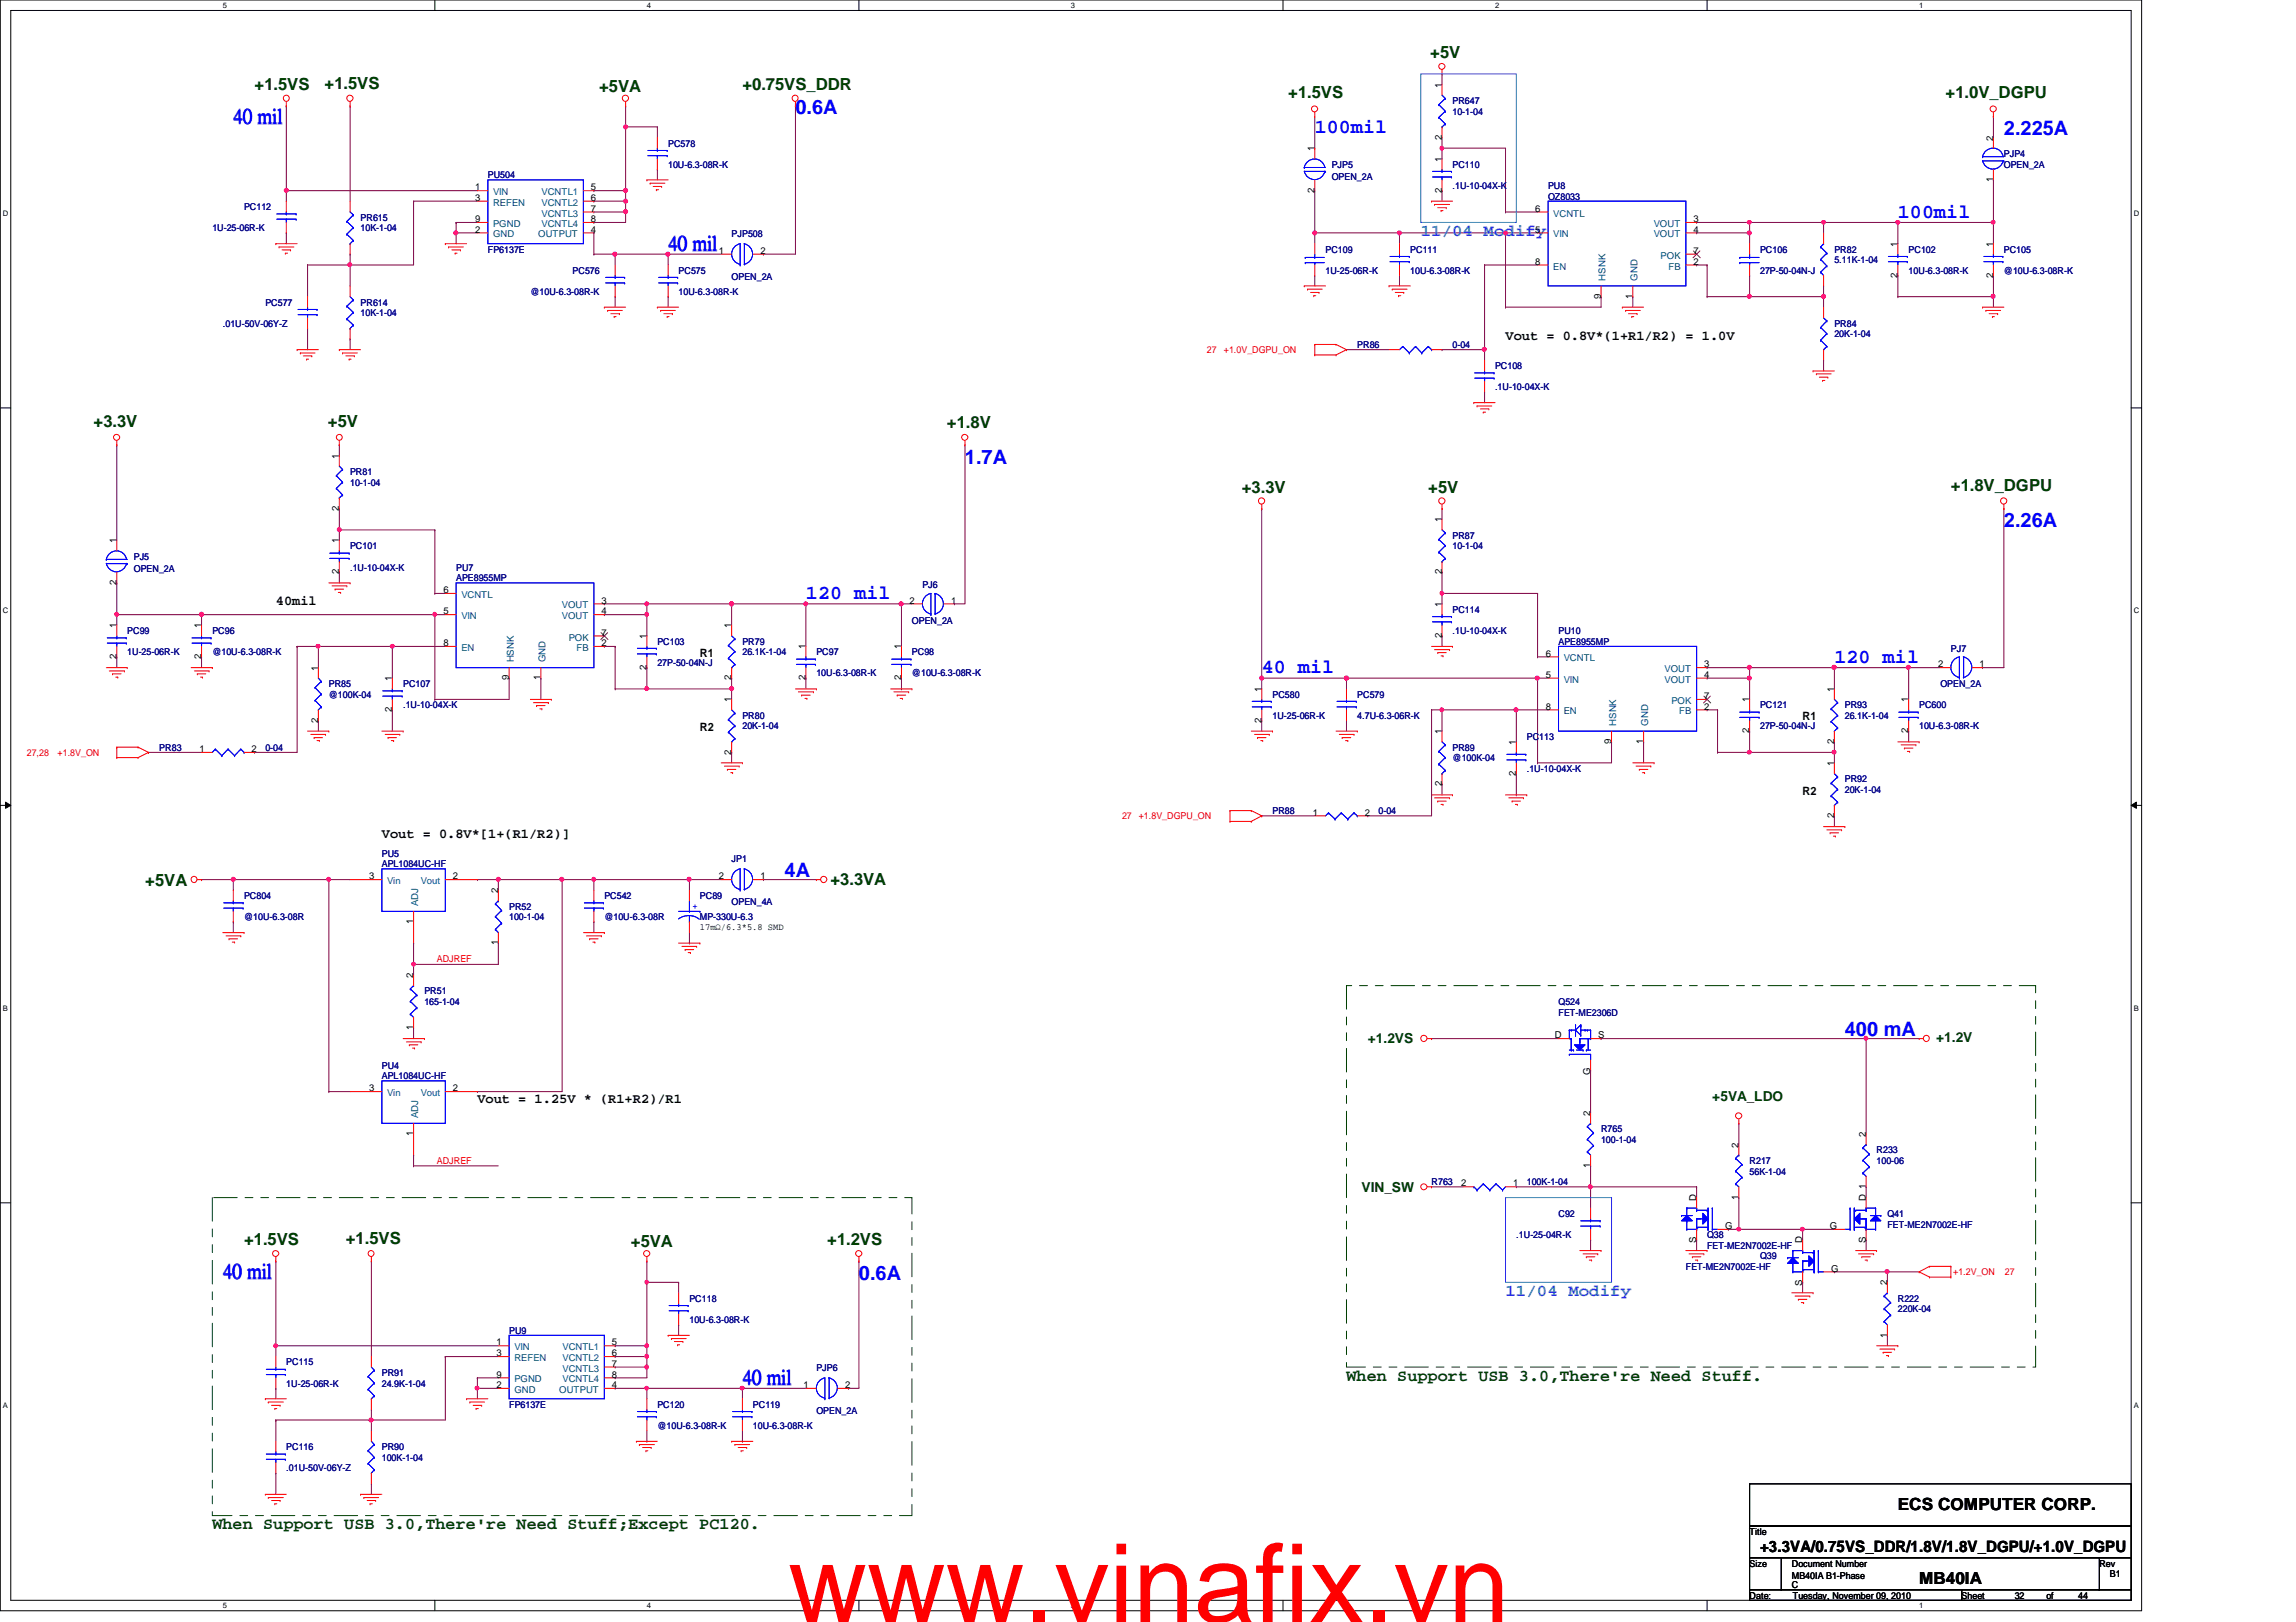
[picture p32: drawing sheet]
<svg xmlns="http://www.w3.org/2000/svg" width="297mm" height="210mm" viewBox="0 0 297 210" stroke-linecap="round" stroke-linejoin="round" font-family="sans-serif">
<defs><g id="words">
<text font-size="14.1" fill="#f00" x="102" y="209.9">www.vinafix.vn</text>
<g font-size="2.6" fill="#00f">
<text x="30.3" y="15.8">40 mil</text>
<text x="102.9" y="14.7">0.6A</text>
<text x="170.1" y="17.2">100mil</text>
<text x="259.2" y="17.5">2.225A</text>
<text x="245.5" y="28.2">100mil</text>
<text x="86.5" y="32.2">40 mil</text>
<text x="124.8" y="60">1.7A</text>
<text x="259.2" y="68.2">2.26A</text>
<text x="104.3" y="77.6">120 mil</text>
<text x="163.2" y="87.1">40 mil</text>
<text x="237.3" y="85.8">120 mil</text>
<text x="101.5" y="113.5">4A</text>
<text x="238.7" y="134.1">400 mA</text>
<text x="28.9" y="165.3">40 mil</text>
<text x="111.1" y="165.6">0.6A</text>
<text x="96.1" y="179">40 mil</text>
</g>
<g font-size="2.2" fill="#004000">
<text x="32.9" y="11.6">+1.5VS</text>
<text x="42" y="11.5">+1.5VS</text>
<text x="77.5" y="11.9">+5VA</text>
<text x="96.1" y="11.6">+0.75VS_DDR</text>
<text x="185" y="7.5">+5V</text>
<text x="166.7" y="12.7">+1.5VS</text>
<text x="251.7" y="12.7">+1.0V_DGPU</text>
<text x="12.1" y="55.2">+3.3V</text>
<text x="42.4" y="55.2">+5V</text>
<text x="122.5" y="55.4">+1.8V</text>
<text x="160.7" y="63.8">+3.3V</text>
<text x="184.8" y="63.8">+5V</text>
<text x="252.4" y="63.6">+1.8V_DGPU</text>
<text x="18.8" y="114.6">+5VA</text>
<text x="107.4" y="114.5">+3.3VA</text>
<text x="31.6" y="161.1">+1.5VS</text>
<text x="44.7" y="161">+1.5VS</text>
<text x="81.6" y="161.4">+5VA</text>
<text x="107" y="161.1">+1.2VS</text>
<text x="174.2" y="178.7">When Support USB 3.0,There're Need Stuff.</text>
<text x="27.5" y="197.9">When Support USB 3.0,There're Need Stuff;Except PC120.</text>
</g>
<g font-size="2.2" fill="#0080ff">
<text x="183.8" y="30.6">11/04 Modify</text>
<text x="194.8" y="167.7">11/04 Modify</text>
</g>
<g font-size="2.2">
<text x="245.5" y="195.4">ECS COMPUTER CORP.</text>
<text x="248.3" y="205">MB40IA</text>
</g>
<text font-size="2" x="227.7" y="200.8">+3.3VA/0.75VS_DDR/1.8V/1.8V_DGPU/+1.0V_DGPU</text>
<g font-size="1.8">
<text x="194.8" y="44">Vout = 0.8V*(1+R1/R2) = 1.0V</text>
<text x="35.7" y="78.3">40mil</text>
<text x="49.4" y="108.5">Vout = 0.8V*[1+(R1/R2)]</text>
<text x="61.8" y="142.8">Vout = 1.25V * (R1+R2)/R1</text>
</g>
<g font-size="1.8" fill="#004000">
<text x="177" y="135">+1.2VS</text>
<text x="250.5" y="134.8">+1.2V</text>
<text x="221.5" y="142.5">+5VA_LDO</text>
<text x="176.1" y="154.3">VIN_SW</text>
</g>
<g font-size="1.5">
<text x="90.5" y="85">R1</text>
<text x="90.5" y="94.6">R2</text>
<text x="233.2" y="93.2">R1</text>
<text x="233.2" y="102.8">R2</text>
</g>
<g font-size="1.2">
<text x="186.5" y="11.3" transform="rotate(-90 186.5 11.3)">1</text>
<text x="170" y="19.6" transform="rotate(-90 170 19.6)">1</text>
<text x="186.5" y="21" transform="rotate(-90 186.5 21)">1</text>
<text x="186.5" y="18.1" transform="rotate(-90 186.5 18.1)">2</text>
<text x="257.8" y="23.6" transform="rotate(-90 257.8 23.6)">1</text>
<text x="257.8" y="18.2" transform="rotate(-90 257.8 18.2)">2</text>
<text x="61.5" y="24.6">1</text>
<text x="61.5" y="26">3</text>
<text x="61.5" y="28.7">9</text>
<text x="76.5" y="28.7">8</text>
<text x="76.5" y="26">6</text>
<text x="76.5" y="24.6">5</text>
<text x="76.5" y="27.4">7</text>
<text x="170" y="24.9" transform="rotate(-90 170 24.9)">2</text>
<text x="186.5" y="24.9" transform="rotate(-90 186.5 24.9)">2</text>
<text x="198.6" y="27.4">6</text>
<text x="219.1" y="28.7">3</text>
<text x="61.5" y="30.1">2</text>
<text x="76.5" y="30.1">4</text>
<text x="93" y="32.9">1</text>
<text x="98.4" y="32.9">2</text>
<text x="198.6" y="34.2">8</text>
<text x="198.6" y="30.1">5</text>
<text x="219.1" y="30.1">4</text>
<text x="219.1" y="32.9">7</text>
<text x="219.1" y="34.2">2</text>
<text x="245.5" y="35.9" transform="rotate(-90 245.5 35.9)">2</text>
<text x="245.5" y="31.9" transform="rotate(-90 245.5 31.9)">1</text>
<text x="257.8" y="35.9" transform="rotate(-90 257.8 35.9)">2</text>
<text x="257.8" y="31.9" transform="rotate(-90 257.8 31.9)">1</text>
<text x="207.1" y="38.7" transform="rotate(-90 207.1 38.7)">9</text>
<text x="211.2" y="38.7" transform="rotate(-90 211.2 38.7)">1</text>
<text x="43.9" y="59.4" transform="rotate(-90 43.9 59.4)">1</text>
<text x="15.1" y="70.3" transform="rotate(-90 15.1 70.3)">1</text>
<text x="43.9" y="70.3" transform="rotate(-90 43.9 70.3)">1</text>
<text x="43.9" y="66.1" transform="rotate(-90 43.9 66.1)">2</text>
<text x="186.5" y="67.6" transform="rotate(-90 186.5 67.6)">1</text>
<text x="15.1" y="75.7" transform="rotate(-90 15.1 75.7)">2</text>
<text x="43.9" y="74.3" transform="rotate(-90 43.9 74.3)">2</text>
<text x="57.4" y="76.8">6</text>
<text x="186.5" y="74.3" transform="rotate(-90 186.5 74.3)">2</text>
<text x="15.1" y="81.3" transform="rotate(-90 15.1 81.3)">1</text>
<text x="26" y="81.3" transform="rotate(-90 26 81.3)">1</text>
<text x="57.4" y="83.6">8</text>
<text x="57.4" y="79.5">5</text>
<text x="77.8" y="78.1">3</text>
<text x="77.8" y="79.5">4</text>
<text x="77.8" y="82.3">7</text>
<text x="77.8" y="83.6">2</text>
<text x="83.6" y="82.7" transform="rotate(-90 83.6 82.7)">1</text>
<text x="94.6" y="81.3" transform="rotate(-90 94.6 81.3)">1</text>
<text x="117.7" y="78.1">2</text>
<text x="123.1" y="78.1">1</text>
<text x="186.5" y="82.5" transform="rotate(-90 186.5 82.5)">2</text>
<text x="186.5" y="78.6" transform="rotate(-90 186.5 78.6)">1</text>
<text x="15.1" y="85.3" transform="rotate(-90 15.1 85.3)">2</text>
<text x="26" y="85.3" transform="rotate(-90 26 85.3)">2</text>
<text x="41.1" y="86.8" transform="rotate(-90 41.1 86.8)">1</text>
<text x="50.7" y="88.2" transform="rotate(-90 50.7 88.2)">1</text>
<text x="65.8" y="88.1" transform="rotate(-90 65.8 88.1)">9</text>
<text x="69.9" y="88.1" transform="rotate(-90 69.9 88.1)">1</text>
<text x="83.6" y="86.7" transform="rotate(-90 83.6 86.7)">2</text>
<text x="94.6" y="88.1" transform="rotate(-90 94.6 88.1)">2</text>
<text x="104.2" y="88.1" transform="rotate(-90 104.2 88.1)">2</text>
<text x="104.2" y="84" transform="rotate(-90 104.2 84)">1</text>
<text x="116.6" y="88.1" transform="rotate(-90 116.6 88.1)">2</text>
<text x="116.6" y="84" transform="rotate(-90 116.6 84)">1</text>
<text x="163.2" y="89.5" transform="rotate(-90 163.2 89.5)">1</text>
<text x="200" y="85">6</text>
<text x="200" y="87.7">5</text>
<text x="220.5" y="86.4">3</text>
<text x="220.5" y="87.7">4</text>
<text x="237.3" y="89.5" transform="rotate(-90 237.3 89.5)">1</text>
<text x="250.7" y="86.4">2</text>
<text x="256.1" y="86.4">1</text>
<text x="41.1" y="93.5" transform="rotate(-90 41.1 93.5)">2</text>
<text x="50.7" y="92.2" transform="rotate(-90 50.7 92.2)">2</text>
<text x="94.6" y="90.9" transform="rotate(-90 94.6 90.9)">1</text>
<text x="163.2" y="93.5" transform="rotate(-90 163.2 93.5)">2</text>
<text x="186.5" y="95" transform="rotate(-90 186.5 95)">1</text>
<text x="200" y="91.8">8</text>
<text x="220.5" y="90.5">7</text>
<text x="220.5" y="91.8">2</text>
<text x="226.3" y="94.9" transform="rotate(-90 226.3 94.9)">2</text>
<text x="226.3" y="90.9" transform="rotate(-90 226.3 90.9)">1</text>
<text x="246.9" y="94.9" transform="rotate(-90 246.9 94.9)">2</text>
<text x="246.9" y="90.9" transform="rotate(-90 246.9 90.9)">1</text>
<text x="25.8" y="97.3">1</text>
<text x="32.6" y="97.3">2</text>
<text x="94.6" y="97.7" transform="rotate(-90 94.6 97.7)">2</text>
<text x="186.5" y="101.8" transform="rotate(-90 186.5 101.8)">2</text>
<text x="196.1" y="100.4" transform="rotate(-90 196.1 100.4)">2</text>
<text x="196.1" y="96.4" transform="rotate(-90 196.1 96.4)">1</text>
<text x="208.4" y="96.3" transform="rotate(-90 208.4 96.3)">9</text>
<text x="212.6" y="96.3" transform="rotate(-90 212.6 96.3)">1</text>
<text x="237.3" y="99.1" transform="rotate(-90 237.3 99.1)">1</text>
<text x="237.3" y="96.3" transform="rotate(-90 237.3 96.3)">2</text>
<text x="169.8" y="105.5">1</text>
<text x="176.6" y="105.5">2</text>
<text x="237.3" y="105.9" transform="rotate(-90 237.3 105.9)">2</text>
<text x="47.7" y="113.8">3</text>
<text x="58.6" y="113.8">2</text>
<text x="93" y="113.8">2</text>
<text x="98.4" y="113.8">1</text>
<text x="53.5" y="119.6" transform="rotate(-90 53.5 119.6)">1</text>
<text x="64.4" y="115.6" transform="rotate(-90 64.4 115.6)">2</text>
<text x="64.4" y="122.3" transform="rotate(-90 64.4 122.3)">1</text>
<text x="90.5" y="120.3">17mΩ/6.3*5.8 SMD</text>
<text x="53.5" y="126.6" transform="rotate(-90 53.5 126.6)">2</text>
<text x="53.5" y="133.3" transform="rotate(-90 53.5 133.3)">1</text>
<text x="201.2" y="134.4">D</text>
<text x="206.8" y="134.4">S</text>
<text x="47.7" y="141.2">3</text>
<text x="58.6" y="141.2">2</text>
<text x="205.7" y="139.1" transform="rotate(-90 205.7 139.1)">G</text>
<text x="53.5" y="147" transform="rotate(-90 53.5 147)">1</text>
<text x="205.7" y="144.4" transform="rotate(-90 205.7 144.4)">2</text>
<text x="224.9" y="148.5" transform="rotate(-90 224.9 148.5)">2</text>
<text x="241.4" y="147.2" transform="rotate(-90 241.4 147.2)">2</text>
<text x="189" y="153.5">2</text>
<text x="195.7" y="153.5">1</text>
<text x="205.7" y="151.1" transform="rotate(-90 205.7 151.1)">1</text>
<text x="219.5" y="155.4" transform="rotate(-90 219.5 155.4)">D</text>
<text x="224.9" y="155.2" transform="rotate(-90 224.9 155.2)">1</text>
<text x="241.4" y="155.4" transform="rotate(-90 241.4 155.4)">D 1</text>
<text x="219.5" y="160.9" transform="rotate(-90 219.5 160.9)">S</text>
<text x="223.2" y="159">G</text>
<text x="233.2" y="160.9" transform="rotate(-90 233.2 160.9)">D</text>
<text x="236.7" y="159">G</text>
<text x="241.4" y="160.9" transform="rotate(-90 241.4 160.9)">S</text>
<text x="233.2" y="166.4" transform="rotate(-90 233.2 166.4)">S</text>
<text x="236.9" y="164.5">G</text>
<text x="244.1" y="166.3" transform="rotate(-90 244.1 166.3)">2</text>
<text x="244.1" y="173.1" transform="rotate(-90 244.1 173.1)">1</text>
<text x="64.2" y="174.1">1</text>
<text x="64.2" y="175.5">3</text>
<text x="64.2" y="179.6">2</text>
<text x="64.2" y="178.3">9</text>
<text x="79.2" y="178.3">8</text>
<text x="79.2" y="175.5">6</text>
<text x="79.2" y="179.6">4</text>
<text x="79.2" y="174.1">5</text>
<text x="79.2" y="176.9">7</text>
<text x="104" y="179.6">1</text>
<text x="109.3" y="179.6">2</text>
<text x="226.4" y="198.6">Title</text>
<text x="226.4" y="202.7">Size</text>
<text x="231.8" y="202.7">Document Number</text>
<text x="271.6" y="202.7">Rev</text>
<text x="226.4" y="206.9">Date:</text>
<text x="231.8" y="204.4">MB40IA B1-Phase</text>
<text x="231.8" y="205.5">C</text>
<text x="231.9" y="206.9">Tuesday, November 09, 2010</text>
<text x="253.8" y="206.9">Sheet</text>
<text x="260.6" y="206.9">32</text>
<text x="264.7" y="206.9">of</text>
<text x="268.9" y="206.9">44</text>
<text x="273" y="204.1">B1</text>
</g>
<g font-size="1.2" fill="#000080">
<text x="187.9" y="13.5">PR647</text>
<text x="187.9" y="14.9">10-1-04</text>
<text x="63.1" y="23.1">PU504</text>
<text x="86.4" y="19">PC578</text>
<text x="86.4" y="21.7">10U-6.3-08R-K</text>
<text x="172.3" y="21.7">PJP5</text>
<text x="172.3" y="23.3">OPEN_2A</text>
<text x="187.9" y="21.7">PC110</text>
<text x="259.2" y="20.3">PJP4</text>
<text x="259.2" y="21.7">OPEN_2A</text>
<text x="27.5" y="29.9">1U-25-06R-K</text>
<text x="31.6" y="27.2">PC112</text>
<text x="46.6" y="28.6">PR615</text>
<text x="46.6" y="29.9">10K-1-04</text>
<text x="187.9" y="24.4">.1U-10-04X-K</text>
<text x="200.3" y="24.4">PU8</text>
<text x="200.3" y="25.8">OZ8033</text>
<text x="63.1" y="32.7">FP6137E</text>
<text x="74.1" y="35.4">PC576</text>
<text x="87.8" y="35.4">PC575</text>
<text x="94.7" y="30.6">PJP508</text>
<text x="171.5" y="32.7">PC109</text>
<text x="171.5" y="35.4">1U-25-06R-K</text>
<text x="182.5" y="32.7">PC111</text>
<text x="182.5" y="35.4">10U-6.3-08R-K</text>
<text x="227.7" y="32.7">PC106</text>
<text x="227.7" y="35.4">27P-50-04N-J</text>
<text x="237.3" y="32.7">PR82</text>
<text x="237.3" y="34">5.11K-1-04</text>
<text x="246.9" y="32.7">PC102</text>
<text x="246.9" y="35.4">10U-6.3-08R-K</text>
<text x="259.2" y="32.7">PC105</text>
<text x="259.2" y="35.4">@10U-6.3-08R-K</text>
<text x="34.3" y="39.5">PC577</text>
<text x="46.6" y="39.5">PR614</text>
<text x="46.6" y="40.9">10K-1-04</text>
<text x="68.6" y="38.1">@10U-6.3-08R-K</text>
<text x="87.8" y="38.1">10U-6.3-08R-K</text>
<text x="94.7" y="36.2">OPEN_2A</text>
<text x="28.8" y="42.3">.01U-50V-06Y-Z</text>
<text x="175.6" y="45">PR86</text>
<text x="187.9" y="45">0-04</text>
<text x="193.4" y="47.8">PC108</text>
<text x="237.3" y="42.3">PR84</text>
<text x="237.3" y="43.6">20K-1-04</text>
<text x="193.4" y="50.5">.1U-10-04X-K</text>
<text x="45.3" y="61.5">PR81</text>
<text x="45.3" y="62.9">10-1-04</text>
<text x="45.3" y="71.1">PC101</text>
<text x="187.9" y="69.7">PR87</text>
<text x="187.9" y="71.1">10-1-04</text>
<text x="17.3" y="72.4">PJ5</text>
<text x="17.3" y="74.1">OPEN_2A</text>
<text x="45.3" y="73.8">.1U-10-04X-K</text>
<text x="59" y="73.8">PU7</text>
<text x="59" y="75.2">APE8955MP</text>
<text x="119.3" y="76.2">PJ6</text>
<text x="16.5" y="82">PC99</text>
<text x="27.5" y="82">PC96</text>
<text x="85" y="83.4">PC103</text>
<text x="96.1" y="83.4">PR79</text>
<text x="118" y="80.7">OPEN_2A</text>
<text x="187.9" y="79.3">PC114</text>
<text x="187.9" y="82">.1U-10-04X-K</text>
<text x="201.6" y="82">PU10</text>
<text x="201.6" y="83.4">APE8955MP</text>
<text x="16.5" y="84.8">1U-25-06R-K</text>
<text x="27.5" y="84.8">@10U-6.3-08R-K</text>
<text x="42.5" y="88.9">PR85</text>
<text x="52.2" y="88.9">PC107</text>
<text x="85" y="86.1">27P-50-04N-J</text>
<text x="96.1" y="84.8">26.1K-1-04</text>
<text x="105.6" y="84.8">PC97</text>
<text x="105.6" y="87.5">10U-6.3-08R-K</text>
<text x="118" y="84.8">PC98</text>
<text x="118" y="87.5">@10U-6.3-08R-K</text>
<text x="251" y="88.9">OPEN_2A</text>
<text x="252.4" y="84.4">PJ7</text>
<text x="42.5" y="90.3">@100K-04</text>
<text x="52.2" y="91.7">.1U-10-04X-K</text>
<text x="96.1" y="93">PR80</text>
<text x="96.1" y="94.4">20K-1-04</text>
<text x="164.6" y="90.3">PC580</text>
<text x="164.6" y="93">1U-25-06R-K</text>
<text x="175.6" y="90.3">PC579</text>
<text x="175.6" y="93">4.7U-6.3-06R-K</text>
<text x="197.5" y="95.8">PC113</text>
<text x="227.7" y="91.7">PC121</text>
<text x="227.7" y="94.4">27P-50-04N-J</text>
<text x="238.7" y="91.7">PR93</text>
<text x="238.7" y="93">26.1K-1-04</text>
<text x="248.3" y="91.7">PC600</text>
<text x="248.3" y="94.4">10U-6.3-08R-K</text>
<text x="20.6" y="97.2">PR83</text>
<text x="34.3" y="97.2">0-04</text>
<text x="187.9" y="97.2">PR89</text>
<text x="187.9" y="98.5">@100K-04</text>
<text x="197.5" y="99.9">.1U-10-04X-K</text>
<text x="238.7" y="101.3">PR92</text>
<text x="164.6" y="105.4">PR88</text>
<text x="178.3" y="105.4">0-04</text>
<text x="238.7" y="102.6">20K-1-04</text>
<text x="49.4" y="110.9">PU5</text>
<text x="49.4" y="112.2">APL1084UC-HF</text>
<text x="94.7" y="111.5">JP1</text>
<text x="31.6" y="116.3">PC804</text>
<text x="31.6" y="119.1">@10U-6.3-08R</text>
<text x="65.9" y="117.7">PR52</text>
<text x="65.9" y="119.1">100-1-04</text>
<text x="78.2" y="116.3">PC542</text>
<text x="78.2" y="119.1">@10U-6.3-08R</text>
<text x="90.5" y="116.3">PC89</text>
<text x="90.5" y="119.1">MP-330U-6.3</text>
<text x="94.7" y="117.2">OPEN_4A</text>
<text x="54.9" y="128.7">PR51</text>
<text x="54.9" y="130">165-1-04</text>
<text x="201.6" y="130">Q524</text>
<text x="201.6" y="131.4">FET-ME2306D</text>
<text x="49.4" y="138.3">PU4</text>
<text x="49.4" y="139.7">APL1084UC-HF</text>
<text x="207.1" y="146.5">R765</text>
<text x="207.1" y="147.9">100-1-04</text>
<text x="242.8" y="149.3">R233</text>
<text x="185.2" y="153.4">R763</text>
<text x="197.5" y="153.4">100K-1-04</text>
<text x="226.4" y="150.6">R217</text>
<text x="226.4" y="152">56K-1-04</text>
<text x="242.8" y="150.6">100-06</text>
<text x="196.2" y="160.2">.1U-25-04R-K</text>
<text x="201.6" y="157.5">C92</text>
<text x="220.8" y="160.2">Q38</text>
<text x="220.8" y="161.6">FET-ME2N7002E-HF</text>
<text x="244.2" y="157.5">Q41</text>
<text x="244.2" y="158.9">FET-ME2N7002E-HF</text>
<text x="218.1" y="164.3">FET-ME2N7002E-HF</text>
<text x="227.7" y="163">Q39</text>
<text x="65.9" y="172.6">PU9</text>
<text x="89.2" y="168.4">PC118</text>
<text x="89.2" y="171.2">10U-6.3-08R-K</text>
<text x="245.5" y="168.4">R222</text>
<text x="245.5" y="169.8">220K-04</text>
<text x="37" y="176.7">PC115</text>
<text x="37" y="179.5">1U-25-06R-K</text>
<text x="49.4" y="178.1">PR91</text>
<text x="49.4" y="179.5">24.9K-1-04</text>
<text x="105.6" y="177.4">PJP6</text>
<text x="65.9" y="182.2">FP6137E</text>
<text x="85" y="182.2">PC120</text>
<text x="85" y="184.9">@10U-6.3-08R-K</text>
<text x="97.4" y="182.2">PC119</text>
<text x="97.4" y="184.9">10U-6.3-08R-K</text>
<text x="105.6" y="183">OPEN_2A</text>
<text x="37" y="187.7">PC116</text>
<text x="37" y="190.4">.01U-50V-06Y-Z</text>
<text x="49.4" y="187.7">PR90</text>
<text x="49.4" y="189">100K-1-04</text>
</g>
<g font-size="1.2" fill="#004080">
<text x="63.8" y="25.3">VIN</text>
<text x="63.8" y="26.6">REFEN</text>
<text x="63.8" y="29.4">PGND</text>
<text x="70.1" y="29.4">VCNTL4</text>
<text x="70.1" y="26.6">VCNTL2</text>
<text x="70.1" y="25.3">VCNTL1</text>
<text x="70.1" y="28">VCNTL3</text>
<text x="201" y="28">VCNTL</text>
<text x="213.9" y="29.4">VOUT</text>
<text x="63.8" y="30.7">GND</text>
<text x="69.6" y="30.7">OUTPUT</text>
<text x="201" y="34.9">EN</text>
<text x="201" y="30.7">VIN</text>
<text x="213.9" y="30.7">VOUT</text>
<text x="214.8" y="33.5">POK</text>
<text x="215.9" y="34.9">FB</text>
<text x="207.7" y="36.3" transform="rotate(-90 207.7 36.3)">HSNK</text>
<text x="211.8" y="36.3" transform="rotate(-90 211.8 36.3)">GND</text>
<text x="59.7" y="77.4">VCNTL</text>
<text x="59.7" y="80.1">VIN</text>
<text x="72.7" y="78.7">VOUT</text>
<text x="72.7" y="80.1">VOUT</text>
<text x="73.6" y="82.9">POK</text>
<text x="59.7" y="84.2">EN</text>
<text x="66.5" y="85.7" transform="rotate(-90 66.5 85.7)">HSNK</text>
<text x="70.6" y="85.7" transform="rotate(-90 70.6 85.7)">GND</text>
<text x="74.6" y="84.2">FB</text>
<text x="202.3" y="85.6">VCNTL</text>
<text x="202.3" y="88.3">VIN</text>
<text x="215.3" y="87">VOUT</text>
<text x="215.3" y="88.3">VOUT</text>
<text x="202.3" y="92.5">EN</text>
<text x="209.1" y="93.9" transform="rotate(-90 209.1 93.9)">HSNK</text>
<text x="213.2" y="93.9" transform="rotate(-90 213.2 93.9)">GND</text>
<text x="216.2" y="91.1">POK</text>
<text x="217.3" y="92.5">FB</text>
<text x="50.1" y="114.4">Vin</text>
<text x="54.1" y="117.3" transform="rotate(-90 54.1 117.3)">ADJ</text>
<text x="54.4" y="114.4">Vout</text>
<text x="50.1" y="141.9">Vin</text>
<text x="54.4" y="141.9">Vout</text>
<text x="54.1" y="144.7" transform="rotate(-90 54.1 144.7)">ADJ</text>
<text x="66.5" y="174.8">VIN</text>
<text x="66.5" y="176.1">REFEN</text>
<text x="66.5" y="178.9">PGND</text>
<text x="72.8" y="178.9">VCNTL4</text>
<text x="72.8" y="176.1">VCNTL2</text>
<text x="72.8" y="174.8">VCNTL1</text>
<text x="72.8" y="177.5">VCNTL3</text>
<text x="66.5" y="180.3">GND</text>
<text x="72.3" y="180.3">OUTPUT</text>
</g>
<g font-size="1.2" fill="#f00">
<text x="156.1" y="45.7">27</text>
<text x="158.3" y="45.7">+1.0V_DGPU_ON</text>
<text x="3.5" y="97.8">27,28</text>
<text x="7.4" y="97.8">+1.8V_ON</text>
<text x="145.2" y="106">27</text>
<text x="147.3" y="106">+1.8V_DGPU_ON</text>
<text x="56.5" y="124.5">ADJREF</text>
<text x="56.5" y="150.6">ADJREF</text>
<text x="252.7" y="165">+1.2V_ON</text>
<text x="259.4" y="165">27</text>
</g>
<text font-size="1.2" fill="#00f" x="89.6" y="117.6">+</text>
<g font-size="1">
<text x="28.8" y="1">5</text>
<text x="83.7" y="1">4</text>
<text x="138.6" y="1">3</text>
<text x="193.4" y="1">2</text>
<text x="248.3" y="1">1</text>
<text x=".4" y="27.9">D</text>
<text x="276.1" y="27.9">D</text>
<text x=".4" y="79.4">C</text>
<text x="276.1" y="79.4">C</text>
<text x=".4" y="130.8">B</text>
<text x="276.1" y="130.8">B</text>
<text x=".4" y="182.2">A</text>
<text x="276.1" y="182.2">A</text>
<text x="28.8" y="208.1">5</text>
<text x="83.7" y="208.1">4</text>
<text x="138.6" y="208.1">3</text>
<text x="248.3" y="208.1">1</text>
</g>
</g></defs>
<path d="M0 0h277.1v208.4h-277.1zM1.4 1.4h274.3v205.7h-274.3z" fill="none" stroke="#000" stroke-width=".13"/>
<g fill="#fff">
<path d="M28.8 .1h.6v1.1h-.6z"/>
<path d="M28.8 207.2h.6v1.1h-.6z"/>
</g>
<path d="M56.3 0v1.4M56.3 207.1v1.3" fill="none" stroke="#000" stroke-width=".13"/>
<g fill="#fff">
<path d="M83.7 .1h.5v1.1h-.5z"/>
<path d="M83.7 207.2h.5v1.1h-.5z"/>
</g>
<path d="M111.1 0v1.4M111.1 207.1v1.3" fill="none" stroke="#000" stroke-width=".13"/>
<g fill="#fff">
<path d="M138.6 .1h.5v1.1h-.5z"/>
<path d="M138.6 207.2h.5v1.1h-.5z"/>
</g>
<path d="M166 0v1.4M166 207.1v1.3" fill="none" stroke="#000" stroke-width=".13"/>
<g fill="#fff">
<path d="M193.4 .1h.6v1.1h-.6z"/>
<path d="M193.4 207.2h.6v1.1h-.6z"/>
</g>
<path d="M220.8 0v1.4M220.8 207.1v1.3" fill="none" stroke="#000" stroke-width=".13"/>
<g fill="#fff">
<path d="M248.3 .1h.5v1.1h-.5z"/>
<path d="M248.3 207.2h.5v1.1h-.5z"/>
<path d="M.4 27.1h.7v1.1h-.7z"/>
<path d="M276.1 27.1h.7v1.1h-.7z"/>
<path d="M.4 78.5h.7v1.1h-.7z"/>
<path d="M276.1 78.5h.7v1.1h-.7z"/>
</g>
<path d="M0 52.8h1.4M275.7 52.8h1.4" fill="none" stroke="#000" stroke-width=".13"/>
<g fill="#fff">
<path d="M.4 129.9h.6v1.1h-.6z"/>
<path d="M276.1 129.9h.6v1.1h-.6z"/>
</g>
<path d="M0 104.2h1.4M.7 103.8l.7 .4-.7 .4zM275.7 104.2l.7-.4v.8zM275.7 104.2h1.4" fill="none" stroke="#000" stroke-width=".13"/>
<path d="M.7 103.8l.7 .4-.7 .4zM275.7 104.2l.7-.4v.8z" fill="#000"/>
<g fill="#fff">
<path d="M.4 181.4h.6v1.1h-.6z"/>
<path d="M276.1 181.4h.6v1.1h-.6z"/>
</g>
<path d="M0 155.7h1.4M275.7 155.7h1.4" fill="none" stroke="#000" stroke-width=".13"/>
<path d="M45.3 34.3h.1M45.3 34.3v2.7M59 30.1h.1M59 28.8h.1M59 30.1h2.8M59 28.8h2.8M59 28.8v2.7M79.6 32.9h.1M79.6 32.9v1.4" fill="none" stroke="#800040" stroke-width=".13"/>
<circle cx="59" cy="30.1" r=".26" fill="#f0f"/>
<circle cx="59" cy="30.1" r=".26" fill="none" stroke="#f0f" stroke-width=".13"/>
<path d="M45.3 34.3h.1M45.3 34.3h8.2M79.6 38.4h.1M79.6 38.4v1.4M85 21.9h.1M85 21.9v1.4" fill="none" stroke="#800040" stroke-width=".13"/>
<circle cx="45.2" cy="34.2" r=".26" fill="#f0f"/>
<circle cx="45.2" cy="34.2" r=".26" fill="none" stroke="#f0f" stroke-width=".13"/>
<path d="M86.4 32.9h.1M86.4 32.9v1.4" fill="none" stroke="#800040" stroke-width=".13"/>
<circle cx="86.4" cy="32.9" r=".26" fill="#f0f"/>
<circle cx="86.4" cy="32.9" r=".26" fill="none" stroke="#f0f" stroke-width=".13"/>
<path d="M37 24.7h.1M37 24.7v1.3" fill="none" stroke="#800040" stroke-width=".13"/>
<circle cx="37" cy="24.6" r=".26" fill="#f0f"/>
<circle cx="37" cy="24.6" r=".26" fill="none" stroke="#f0f" stroke-width=".13"/>
<path d="M53.5 26h.1M53.5 26v8.3M80.9 24.7h.1M80.9 24.7v1.3" fill="none" stroke="#800040" stroke-width=".13"/>
<circle cx="80.9" cy="24.6" r=".26" fill="#f0f"/>
<circle cx="80.9" cy="24.6" r=".26" fill="none" stroke="#f0f" stroke-width=".13"/>
<g fill="none" stroke="#800040" stroke-width=".13">
<path d="M45.3 13.7h.1M45.3 13.7v12.3M80.9 16.4h.1M80.9 13.7h.1M80.9 16.4h4.1M80.9 13.7v2.7M37 30.1h.1M37 24.7h.1M37 30.1v1.4M37 24.7h24.8M39.8 34.3h.1M39.8 34.3v4.1"/>
<path d="M53.5 26h.1M53.5 26h8.3M86.4 38.4h.1M86.4 32.9h.1M86.4 38.4v1.4M86.4 32.9h6.9"/>
</g>
<circle cx="80.9" cy="16.4" r=".26" fill="#f0f"/>
<circle cx="80.9" cy="16.4" r=".26" fill="none" stroke="#f0f" stroke-width=".13"/>
<g fill="none" stroke="#800040" stroke-width=".13">
<path d="M80.9 16.4h.1M80.9 16.4v8.3h-4.1M85 16.4h.1M85 16.4v1.4M102.9 13.7h.1M102.9 13.7v19.2h-4.1M76.8 32.9h.1M76.8 26h.1M76.8 24.7h.1M76.8 27.4h.1M76.8 28.8h.1M76.8 32.9h2.8"/>
<path d="M76.8 26h4.1M76.8 27.4h4.1M80.9 27.4h.1M80.9 27.4v1.4h-4.1M98.8 32.9h.1"/>
</g>
<circle cx="80.9" cy="27.4" r=".26" fill="#f0f"/>
<circle cx="80.9" cy="27.4" r=".26" fill="none" stroke="#f0f" stroke-width=".13"/>
<path d="M37 13.7h.1M37 13.7v11M45.3 32.9h.1M45.3 32.9v1.4M80.9 26h.1M80.9 26v1.4" fill="none" stroke="#800040" stroke-width=".13"/>
<circle cx="80.9" cy="26" r=".26" fill="#f0f"/>
<circle cx="80.9" cy="26" r=".26" fill="none" stroke="#f0f" stroke-width=".13"/>
<path d="M79.6 32.9h.1M79.6 32.9h6.8" fill="none" stroke="#800040" stroke-width=".13"/>
<circle cx="79.5" cy="32.9" r=".26" fill="#f0f"/>
<circle cx="79.5" cy="32.9" r=".26" fill="none" stroke="#f0f" stroke-width=".13"/>
<g fill="none" stroke="#800040" stroke-width=".13">
<path d="M43.9 68.6h.1M43.9 68.6h12.4M43.9 68.6v1.3M78.2 78.1h.1M78.2 78.1h5.5M83.7 78.1h.1M83.7 78.1v1.4M123.5 78.1h.1M123.5 78.1h1.3M38.4 83.7h.1M38.4 83.7v13.7M79.6 89.2h.1"/>
<path d="M79.6 89.2h4.1"/>
</g>
<circle cx="43.9" cy="68.5" r=".26" fill="#f0f"/>
<circle cx="43.9" cy="68.5" r=".26" fill="none" stroke="#f0f" stroke-width=".13"/>
<path d="M43.9 57.6h.1M43.9 57.6v1.4M83.7 89.2h.1M83.7 89.2h11" fill="none" stroke="#800040" stroke-width=".13"/>
<circle cx="94.7" cy="89.1" r=".26" fill="#f0f"/>
<circle cx="94.7" cy="89.1" r=".26" fill="none" stroke="#f0f" stroke-width=".13"/>
<path d="M83.5 88.9h.1l.3 .1-.1 .3-.2 .1-.1-.1z" fill-rule="evenodd" fill="#f0f"/>
<path d="M83.5 88.9h.1l.3 .1-.1 .3-.2 .1-.1-.1z" fill="none" stroke="#f0f" stroke-width=".13"/>
<path d="M26.1 79.5h.1M26.1 79.5v1.4M116.6 78.1h.1M116.6 78.1h1.4" fill="none" stroke="#800040" stroke-width=".13"/>
<circle cx="116.6" cy="78.1" r=".26" fill="#f0f"/>
<circle cx="116.6" cy="78.1" r=".26" fill="none" stroke="#f0f" stroke-width=".13"/>
<path d="M50.8 83.7h.1M50.8 83.7h6.8" fill="none" stroke="#800040" stroke-width=".13"/>
<circle cx="50.8" cy="83.6" r=".25" fill="#f0f"/>
<circle cx="50.8" cy="83.6" r=".25" fill="none" stroke="#f0f" stroke-width=".13"/>
<path d="M15.1 79.5h.1M15.1 79.5v1.4M94.7 78.1h.1M94.7 78.1h9.6M56.3 90.5h.1M56.3 90.5h9.6" fill="none" stroke="#800040" stroke-width=".13"/>
<circle cx="94.7" cy="78.1" r=".26" fill="#f0f"/>
<circle cx="94.7" cy="78.1" r=".26" fill="none" stroke="#f0f" stroke-width=".13"/>
<path d="M15.1 79.5h.1M15.1 79.5h11M56.3 68.6h.1M56.3 68.6v8.2M41.2 83.7h.1M41.2 83.7v2.7" fill="none" stroke="#800040" stroke-width=".13"/>
<circle cx="26.1" cy="79.5" r=".26" fill="#f0f"/>
<circle cx="26.1" cy="79.5" r=".26" fill="none" stroke="#f0f" stroke-width=".13"/>
<path d="M14.9 79.3l.2-.1 .2 .2-.1 .3-.1 .1-.2-.1z" fill-rule="evenodd" fill="#f0f"/>
<path d="M14.9 79.3l.2-.1 .2 .2-.1 .3-.1 .1-.2-.1z" fill="none" stroke="#f0f" stroke-width=".13"/>
<path d="M56.3 79.5h.1M56.3 79.5v11M94.7 78.1h.1M94.7 78.1v2.8" fill="none" stroke="#800040" stroke-width=".13"/>
<circle cx="94.7" cy="78.1" r=".26" fill="#f0f"/>
<circle cx="94.7" cy="78.1" r=".26" fill="none" stroke="#f0f" stroke-width=".13"/>
<path d="M83.7 79.5h.1M83.7 79.5v2.8M94.7 89.2h.1M94.7 89.2v1.3" fill="none" stroke="#800040" stroke-width=".13"/>
<path d="M83.5 79.3l.1-.1 .3 .2-.1 .3-.2 .1-.1-.1z" fill-rule="evenodd" fill="#f0f"/>
<path d="M83.5 79.3l.1-.1 .3 .2-.1 .3-.2 .1-.1-.1z" fill="none" stroke="#f0f" stroke-width=".13"/>
<path d="M56.3 79.5h.1M56.3 79.5h1.3" fill="none" stroke="#800040" stroke-width=".13"/>
<path d="M56.1 79.3l.1-.1 .2 .2v.3l-.2 .1-.1-.1z" fill-rule="evenodd" fill="#f0f"/>
<path d="M56.1 79.3l.1-.1 .2 .2v.3l-.2 .1-.1-.1z" fill="none" stroke="#f0f" stroke-width=".13"/>
<path d="M83.7 78.1h.1M83.7 78.1h11M15.1 85h.1M15.1 85v1.4M41.2 93.3h.1M41.2 93.3v1.3" fill="none" stroke="#800040" stroke-width=".13"/>
<path d="M83.5 78l.1-.1 .3 .1-.1 .3-.2 .1-.1-.1z" fill-rule="evenodd" fill="#f0f"/>
<path d="M83.5 78l.1-.1 .3 .1-.1 .3-.2 .1-.1-.1z" fill="none" stroke="#f0f" stroke-width=".13"/>
<g fill="none" stroke="#800040" stroke-width=".13">
<path d="M15.1 57.6h.1M15.1 57.6v12.3M15.1 75.4h.1M15.1 75.4v4.1M26.1 79.5h.1M26.1 79.5h30.2M43.9 74h.1M43.9 74v1.4M56.3 76.8h.1M56.3 76.8h1.3M104.3 78.1h.1M104.3 78.1v5.6"/>
<path d="M116.6 78.1h.1M116.6 78.1v5.6M19.2 97.4h.1M19.2 97.4h6.9M26.1 85h.1M26.1 85v1.4M32.9 97.4h.1M32.9 97.4h5.5M38.4 83.7h.1M38.4 83.7h2.8M50.8 91.9h.1M50.8 83.7h.1"/>
<path d="M50.8 83.7v4.1M50.8 91.9v2.7M65.9 87.8h.1M65.9 87.8v2.7M70 87.8h.1M70 87.8v2.7M78.2 83.7h.1M78.2 83.7h1.4M79.6 83.7h.1M79.6 83.7v5.5M83.7 86.4h.1M83.7 86.4v2.8"/>
<path d="M94.7 97.4h.1M94.7 97.4v1.3M104.3 87.8h.1M104.3 87.8v1.4"/>
</g>
<circle cx="26.1" cy="79.5" r=".26" fill="#f0f"/>
<circle cx="26.1" cy="79.5" r=".26" fill="none" stroke="#f0f" stroke-width=".13"/>
<path d="M41.2 83.7h.1M41.2 83.7h9.6" fill="none" stroke="#800040" stroke-width=".13"/>
<circle cx="41.1" cy="83.6" r=".25" fill="#f0f"/>
<circle cx="41.1" cy="83.6" r=".25" fill="none" stroke="#f0f" stroke-width=".13"/>
<path d="M78.2 79.5h.1M78.2 79.5h5.5M104.3 78.1h.1M104.3 78.1h12.3M94.7 87.8h.1M94.7 87.8v1.4" fill="none" stroke="#800040" stroke-width=".13"/>
<path d="M104.1 78l.1-.1 .2 .1v.3l-.2 .1-.1-.1z" fill-rule="evenodd" fill="#f0f"/>
<path d="M104.1 78l.1-.1 .2 .1v.3l-.2 .1-.1-.1z" fill="none" stroke="#f0f" stroke-width=".13"/>
<g fill="none" stroke="#800040" stroke-width=".13">
<path d="M76.8 30.1h.1M76.8 30.1v2.8M124.8 57.6h.1M124.8 57.6v20.5M43.9 65.8h.1M43.9 65.8v2.8M186.6 76.8h.1M186.6 76.8h12.3M186.6 76.8v1.3M185.2 91.9h.1M185.2 91.9v13.7M220.8 86.4h.1"/>
<path d="M220.8 86.4h5.6M222.2 97.4h.1M222.2 97.4h4.2M226.4 86.4h.1M226.4 86.4v1.4M256.5 86.4h.1M256.5 86.4h2.7"/>
</g>
<path d="M186.4 76.6h.3l.1 .2-.1 .1-.2 .1-.1-.1z" fill-rule="evenodd" fill="#f0f"/>
<path d="M186.4 76.6h.3l.1 .2-.1 .1-.2 .1-.1-.1z" fill="none" stroke="#f0f" stroke-width=".13"/>
<path d="M186.6 65.8h.1M186.6 65.8v1.4M226.4 97.4h.1M226.4 97.4h10.9" fill="none" stroke="#800040" stroke-width=".13"/>
<circle cx="237.3" cy="97.3" r=".25" fill="#f0f"/>
<circle cx="237.3" cy="97.3" r=".25" fill="none" stroke="#f0f" stroke-width=".13"/>
<circle cx="226.3" cy="97.3" r=".25" fill="#f0f"/>
<circle cx="226.3" cy="97.3" r=".25" fill="none" stroke="#f0f" stroke-width=".13"/>
<path d="M174.2 87.8h.1M174.2 87.8v1.4M196.2 91.9h.1M196.2 91.9h4.1" fill="none" stroke="#800040" stroke-width=".13"/>
<circle cx="196.1" cy="91.9" r=".26" fill="#f0f"/>
<circle cx="196.1" cy="91.9" r=".26" fill="none" stroke="#f0f" stroke-width=".13"/>
<path d="M163.2 87.8h.1M163.2 87.8v1.4M198.9 98.7h.1M198.9 98.7h9.6M237.3 86.4h.1M237.3 86.4h9.6" fill="none" stroke="#800040" stroke-width=".13"/>
<circle cx="237.3" cy="86.4" r=".26" fill="#f0f"/>
<circle cx="237.3" cy="86.4" r=".26" fill="none" stroke="#f0f" stroke-width=".13"/>
<path d="M198.9 76.8h.1M198.9 76.8v8.2M186.6 91.9h.1M186.6 91.9v2.7M198.9 87.8h.1M198.9 87.8v10.9M237.3 86.4h.1M237.3 86.4v2.8" fill="none" stroke="#800040" stroke-width=".13"/>
<circle cx="237.3" cy="86.4" r=".26" fill="#f0f"/>
<circle cx="237.3" cy="86.4" r=".26" fill="none" stroke="#f0f" stroke-width=".13"/>
<path d="M226.4 87.8h.1M226.4 87.8v2.7M237.3 97.4h.1M237.3 97.4v1.3" fill="none" stroke="#800040" stroke-width=".13"/>
<circle cx="226.3" cy="87.8" r=".26" fill="#f0f"/>
<circle cx="226.3" cy="87.8" r=".26" fill="none" stroke="#f0f" stroke-width=".13"/>
<path d="M198.9 87.8h.1M198.9 87.8h1.4" fill="none" stroke="#800040" stroke-width=".13"/>
<circle cx="198.9" cy="87.8" r=".26" fill="#f0f"/>
<circle cx="198.9" cy="87.8" r=".26" fill="none" stroke="#f0f" stroke-width=".13"/>
<path d="M163.2 93.3h.1M163.2 93.3v1.3M226.4 86.4h.1M226.4 86.4h10.9" fill="none" stroke="#800040" stroke-width=".13"/>
<circle cx="226.3" cy="86.4" r=".26" fill="#f0f"/>
<circle cx="226.3" cy="86.4" r=".26" fill="none" stroke="#f0f" stroke-width=".13"/>
<g fill="none" stroke="#800040" stroke-width=".13">
<path d="M163.2 65.8h.1M163.2 65.8v22M174.2 93.3h.1M174.2 93.3v1.3M185.2 91.9h.1M185.2 91.9h11M186.6 82.3h.1M186.6 91.9h.1M186.6 82.3v1.4M196.2 91.9h.1M196.2 91.9v4.1M198.9 85h.1"/>
<path d="M198.9 85h1.4M208.5 96h.1M208.5 96v2.7M212.6 96h.1M212.6 96v2.7M220.8 91.9h.1M220.8 91.9h1.4M222.2 91.9h.1M222.2 91.9v5.5M226.4 94.6h.1M226.4 94.6v2.8M246.9 86.4h.1"/>
<path d="M246.9 94.6h.1M246.9 86.4v4.1M246.9 94.6v1.4M163.2 105.6h.1M163.2 105.6h6.9M176.9 105.6h.1M176.9 105.6h8.3M237.3 105.6h.1M237.3 105.6v1.4"/>
</g>
<path d="M186.4 91.7l.1-.1 .2 .1v.3l-.2 .1-.1-.1z" fill-rule="evenodd" fill="#f0f"/>
<path d="M186.4 91.7l.1-.1 .2 .1v.3l-.2 .1-.1-.1z" fill="none" stroke="#f0f" stroke-width=".13"/>
<path d="M220.8 87.8h.1M220.8 87.8h5.6M237.3 96h.1M237.3 96v1.4M246.9 86.4h.1M246.9 86.4h4.1" fill="none" stroke="#800040" stroke-width=".13"/>
<circle cx="246.9" cy="86.4" r=".26" fill="#f0f"/>
<circle cx="246.9" cy="86.4" r=".26" fill="none" stroke="#f0f" stroke-width=".13"/>
<g fill="none" stroke="#800040" stroke-width=".13">
<path d="M186.6 19.2h.1M186.6 19.2v1.4M192.1 34.3h.1M192.1 34.3v11M194.8 39.8h.1M194.8 30.1h.1M194.8 30.1v9.7M207.1 38.4h.1M207.1 38.4v1.4h-12.3M211.2 38.4h.1M211.2 38.4v1.4M186.6 74h.1"/>
<path d="M186.6 74v2.8M259.2 65.8h.1M259.2 65.8v20.6"/>
</g>
<circle cx="194.8" cy="30.1" r=".26" fill="#f0f"/>
<circle cx="194.8" cy="30.1" r=".26" fill="none" stroke="#f0f" stroke-width=".13"/>
<path d="M192.1 45.3h.1M192.1 45.3v1.3" fill="none" stroke="#800040" stroke-width=".13"/>
<circle cx="192" cy="45.2" r=".26" fill="#f0f"/>
<circle cx="192" cy="45.2" r=".26" fill="none" stroke="#f0f" stroke-width=".13"/>
<path d="M181.1 30.1h.1M181.1 30.1h17.8M186.6 24.7h.1M186.6 24.7v1.3M194.8 30.1h.1M194.8 27.4h.1M194.8 27.4h4.1M174.2 45.3h.1M174.2 45.3h5.5M186.6 45.3h.1M186.6 45.3h5.5" fill="none" stroke="#800040" stroke-width=".13"/>
<circle cx="181.1" cy="30.1" r=".26" fill="#f0f"/>
<circle cx="181.1" cy="30.1" r=".26" fill="none" stroke="#f0f" stroke-width=".13"/>
<path d="M186.6 19.2h.1M186.6 19.2h8.2M194.8 19.2h.1M194.8 19.2v8.2M192.1 34.3h.1M192.1 34.3h6.8" fill="none" stroke="#800040" stroke-width=".13"/>
<path d="M186.4 19l.1-.1 .2 .1v.4h-.2h-.1z" fill-rule="evenodd" fill="#f0f"/>
<path d="M186.4 19l.1-.1 .2 .1v.4h-.2h-.1z" fill="none" stroke="#f0f" stroke-width=".13"/>
<path d="M170.1 30.1h.1M170.1 30.1h11M181.1 30.1h.1M181.1 30.1v1.4" fill="none" stroke="#800040" stroke-width=".13"/>
<circle cx="170.1" cy="30.1" r=".26" fill="#f0f"/>
<circle cx="170.1" cy="30.1" r=".26" fill="none" stroke="#f0f" stroke-width=".13"/>
<g fill="none" stroke="#800040" stroke-width=".13">
<path d="M170.1 19.2h.1M170.1 15.1v4.1M170.1 30.1h.1M170.1 35.6h.1M170.1 24.7h.1M170.1 24.7v6.8M170.1 35.6v1.4M181.1 35.6h.1M181.1 35.6v1.4M64.5 113.8h.1M64.5 113.8h8.2M72.7 113.8h.1"/>
<path d="M72.7 113.8v27.5h-10.9M61.8 141.3h.1"/>
</g>
<circle cx="64.5" cy="113.8" r=".26" fill="#f0f"/>
<circle cx="64.5" cy="113.8" r=".26" fill="none" stroke="#f0f" stroke-width=".13"/>
<path d="M42.5 113.8h.1M42.5 113.8v27.5" fill="none" stroke="#800040" stroke-width=".13"/>
<path d="M42.3 113.6l.2-.1 .2 .2v.3h-.2h-.2z" fill-rule="evenodd" fill="#f0f"/>
<path d="M42.3 113.6l.2-.1 .2 .2v.3h-.2h-.2z" fill="none" stroke="#f0f" stroke-width=".13"/>
<path d="M30.2 113.8h.1M30.2 113.8h12.3" fill="none" stroke="#800040" stroke-width=".13"/>
<circle cx="30.2" cy="113.8" r=".26" fill="#f0f"/>
<circle cx="30.2" cy="113.8" r=".26" fill="none" stroke="#f0f" stroke-width=".13"/>
<g fill="none" stroke="#800040" stroke-width=".13">
<path d="M26.1 113.8h.1M26.1 113.8h4.1M30.2 119.3h.1M30.2 119.3v1.4M64.5 113.8h.1M64.5 113.8v1.4M72.7 113.8h.1M72.7 113.8h4.1M76.8 113.8h.1M76.8 113.8v1.4M53.5 122h.1M53.5 133h.1"/>
<path d="M53.5 122v2.8M53.5 133v1.4M42.5 141.3h.1M42.5 141.3h2.8M53.5 149.5h.1M53.5 150.9h.1M53.5 149.5v1.4M53.5 150.9h11"/>
</g>
<path d="M76.6 113.6l.2-.1 .2 .2v.3h-.2h-.2z" fill-rule="evenodd" fill="#f0f"/>
<path d="M76.6 113.6l.2-.1 .2 .2v.3h-.2h-.2z" fill="none" stroke="#f0f" stroke-width=".13"/>
<circle cx="72.7" cy="113.8" r=".26" fill="#f0f"/>
<circle cx="72.7" cy="113.8" r=".26" fill="none" stroke="#f0f" stroke-width=".13"/>
<path d="M42.5 113.8h.1M42.5 113.8h2.8M53.5 124.8h.1M53.5 124.8v1.4" fill="none" stroke="#800040" stroke-width=".13"/>
<circle cx="53.5" cy="124.8" r=".25" fill="#f0f"/>
<circle cx="53.5" cy="124.8" r=".25" fill="none" stroke="#f0f" stroke-width=".13"/>
<g fill="none" stroke="#800040" stroke-width=".13">
<path d="M39.8 34.3h.1M39.8 34.3h5.5M39.8 42.5h.1M39.8 42.5v2.8M45.3 43.9h.1M45.3 43.9v1.4M30.2 113.8h.1M30.2 113.8v1.4M61.8 113.8h.1M61.8 113.8h2.7M89.2 113.8h.1M89.2 113.8h4.1"/>
<path d="M98.8 113.8h.1M98.8 113.8h6.8M53.5 124.8h.1M64.5 122h.1M64.5 122v2.8h-11"/>
</g>
<circle cx="89.1" cy="113.8" r=".26" fill="#f0f"/>
<circle cx="89.1" cy="113.8" r=".26" fill="none" stroke="#f0f" stroke-width=".13"/>
<path d="M76.8 119.3h.1M76.8 119.3v1.4M186.6 101.5h.1M186.6 101.5v1.4M237.3 164.6h.1M237.3 164.6h6.9" fill="none" stroke="#800040" stroke-width=".13"/>
<circle cx="244.1" cy="164.6" r=".26" fill="#f0f"/>
<circle cx="244.1" cy="164.6" r=".26" fill="none" stroke="#f0f" stroke-width=".13"/>
<path d="M205.8 138.5h.1M205.8 138.5v5.5M205.8 153.6h.1M205.8 153.6h13.7M223.6 159.1h.1M223.6 159.1h1.4M225 145.4h.1M225 145.4v2.7M244.2 172.8h.1M244.2 172.8v1.4" fill="none" stroke="#800040" stroke-width=".13"/>
<circle cx="205.7" cy="153.6" r=".26" fill="#f0f"/>
<circle cx="205.7" cy="153.6" r=".26" fill="none" stroke="#f0f" stroke-width=".13"/>
<g fill="none" stroke="#800040" stroke-width=".13">
<path d="M207.1 134.4h.1M207.1 134.4h34.3M241.4 134.4h.1M241.4 134.4v12.3M185.2 153.6h.1M185.2 153.6h4.1M205.8 153.6h.1M205.8 153.6v2.7M219.5 153.6h.1M219.5 153.6v1.4M225 155h.1M225 155v4.1"/>
<path d="M233.2 159.1h.1M233.2 159.1h4.1M205.8 160.4h.1M205.8 160.4v1.4M233.2 165.9h.1M233.2 165.9v1.4M241.4 160.4h.1M241.4 160.4v1.4"/>
</g>
<circle cx="233.2" cy="159.1" r=".25" fill="#f0f"/>
<circle cx="233.2" cy="159.1" r=".25" fill="none" stroke="#f0f" stroke-width=".13"/>
<path d="M225 159.1h.1M225 159.1h8.2M233.2 159.1h.1M233.2 159.1v1.3M219.5 160.4h.1M219.5 160.4v1.4" fill="none" stroke="#800040" stroke-width=".13"/>
<circle cx="225" cy="159.1" r=".25" fill="#f0f"/>
<circle cx="225" cy="159.1" r=".25" fill="none" stroke="#f0f" stroke-width=".13"/>
<path d="M185.2 134.4h.1M185.2 134.4h16.4M241.4 134.4h.1M241.4 134.4h6.9M196.2 153.6h.1M205.8 150.9h.1M205.8 150.9v2.7h-9.6M241.4 153.6h.1M241.4 153.6v1.4M244.2 164.6h.1M244.2 164.6v1.3M244.2 164.6h4.1" fill="none" stroke="#800040" stroke-width=".13"/>
<path d="M241.2 134.2l.2-.1 .2 .1v.3l-.2 .1-.2-.1z" fill-rule="evenodd" fill="#f0f"/>
<path d="M241.2 134.2l.2-.1 .2 .1v.3l-.2 .1-.2-.1z" fill="none" stroke="#f0f" stroke-width=".13"/>
<path d="M257.9 28.8h.1M257.9 28.8v2.7" fill="none" stroke="#800040" stroke-width=".13"/>
<circle cx="257.9" cy="28.8" r=".25" fill="#f0f"/>
<circle cx="257.9" cy="28.8" r=".25" fill="none" stroke="#f0f" stroke-width=".13"/>
<path d="M61.8 179.7h.1M61.8 178.3h.1M61.8 179.7h2.7M61.8 178.3h2.7M61.8 178.3v2.7M83.7 179.7h.1M83.7 179.7v1.3M48 183.8h.1M48 183.8v1.4" fill="none" stroke="#800040" stroke-width=".13"/>
<circle cx="61.7" cy="179.6" r=".25" fill="#f0f"/>
<circle cx="61.7" cy="179.6" r=".25" fill="none" stroke="#f0f" stroke-width=".13"/>
<path d="M87.8 171.4h.1M87.8 171.4v1.4M48 183.8h.1M48 183.8h9.6" fill="none" stroke="#800040" stroke-width=".13"/>
<circle cx="48" cy="183.8" r=".26" fill="#f0f"/>
<circle cx="48" cy="183.8" r=".26" fill="none" stroke="#f0f" stroke-width=".13"/>
<path d="M96.1 179.7h.1M96.1 179.7v1.3" fill="none" stroke="#800040" stroke-width=".13"/>
<circle cx="96" cy="179.6" r=".25" fill="#f0f"/>
<circle cx="96" cy="179.6" r=".25" fill="none" stroke="#f0f" stroke-width=".13"/>
<path d="M35.7 174.2h.1M35.7 174.2v1.4M57.6 175.6h.1M57.6 175.6v8.2M83.7 174.2h.1M83.7 174.2v1.4" fill="none" stroke="#800040" stroke-width=".13"/>
<path d="M83.5 174l.1-.1 .3 .1-.1 .3-.2 .1-.1-.1z" fill-rule="evenodd" fill="#f0f"/>
<path d="M83.5 174l.1-.1 .3 .1-.1 .3-.2 .1-.1-.1z" fill="none" stroke="#f0f" stroke-width=".13"/>
<path d="M35.7 179.7h.1M35.7 174.2h.1M35.7 179.7v1.3M35.7 174.2h28.8M48 163.2h.1M48 163.2v12.4M57.6 175.6h.1M57.6 175.6h6.9M96.1 179.7h.1M96.1 179.7h8.2M35.7 183.8h.1M35.7 183.8v2.7" fill="none" stroke="#800040" stroke-width=".13"/>
<path d="M35.5 174l.1-.1 .3 .1-.1 .3-.2 .1-.1-.1z" fill-rule="evenodd" fill="#f0f"/>
<path d="M35.5 174l.1-.1 .3 .1-.1 .3-.2 .1-.1-.1z" fill="none" stroke="#f0f" stroke-width=".13"/>
<path d="M83.7 165.9h.1M83.7 163.2h.1M83.7 165.9h4.1M83.7 163.2v2.7" fill="none" stroke="#800040" stroke-width=".13"/>
<path d="M83.5 165.8h.3l.1 .1-.1 .2-.2 .1-.1-.1z" fill-rule="evenodd" fill="#f0f"/>
<path d="M83.5 165.8h.3l.1 .1-.1 .2-.2 .1-.1-.1z" fill="none" stroke="#f0f" stroke-width=".13"/>
<g fill="none" stroke="#800040" stroke-width=".13">
<path d="M79.6 179.7h.1M79.6 175.6h.1M79.6 174.2h.1M79.6 176.9h.1M79.6 178.3h.1M79.6 179.7h4.1M79.6 175.6h4.1M79.6 176.9h4.1M83.7 165.9h.1M83.7 176.9h.1M83.7 165.9v8.3h-4.1M83.7 176.9v1.4h-4.1"/>
<path d="M87.8 165.9h.1M87.8 165.9v1.4M109.8 179.7h.1M111.1 163.2h.1M111.1 163.2v16.5h-1.3"/>
</g>
<path d="M83.5 176.7h.1l.3 .1-.1 .3-.2 .1-.1-.1z" fill-rule="evenodd" fill="#f0f"/>
<path d="M83.5 176.7h.1l.3 .1-.1 .3-.2 .1-.1-.1z" fill="none" stroke="#f0f" stroke-width=".13"/>
<path d="M35.7 163.2h.1M35.7 163.2v11M83.7 175.6h.1M83.7 175.6v1.3M48 182.4h.1M48 182.4v1.4" fill="none" stroke="#800040" stroke-width=".13"/>
<path d="M83.5 175.3h.1l.3 .1-.1 .3-.2 .1-.1-.1z" fill-rule="evenodd" fill="#f0f"/>
<path d="M83.5 175.3h.1l.3 .1-.1 .3-.2 .1-.1-.1z" fill="none" stroke="#f0f" stroke-width=".13"/>
<path d="M83.7 179.7h.1M83.7 179.7h12.4" fill="none" stroke="#800040" stroke-width=".13"/>
<path d="M83.5 179.5h.3l.1 .1-.1 .2-.2 .1-.1-.1z" fill-rule="evenodd" fill="#f0f"/>
<path d="M83.5 179.5h.3l.1 .1-.1 .2-.2 .1-.1-.1z" fill="none" stroke="#f0f" stroke-width=".13"/>
<g fill="none" stroke="#800040" stroke-width=".13">
<path d="M226.4 30.1h.1M226.4 30.1v1.4M76.8 113.8h.1M76.8 113.8h12.4M89.2 113.8h.1M89.2 113.8v1.4M89.2 122h.1M89.2 120.7v1.3M35.7 183.8h.1M35.7 190.6h.1M35.7 183.8h12.3M35.7 190.6v2.8"/>
<path d="M48 192h.1M48 192v1.4"/>
</g>
<circle cx="226.3" cy="30.1" r=".26" fill="#f0f"/>
<circle cx="226.3" cy="30.1" r=".26" fill="none" stroke="#f0f" stroke-width=".13"/>
<g fill="none" stroke="#800040" stroke-width=".13">
<path d="M219.5 30.1h.1M219.5 28.8h.1M219.5 34.3h.1M219.5 28.8h6.9M219.5 34.3h1.3M220.8 34.3h.1M220.8 38.4h.1M220.8 34.3v4.1M220.8 38.4h15.1M226.4 28.8h.1M226.4 35.6h.1M226.4 38.4h.1"/>
<path d="M226.4 28.8v1.3h-6.9M226.4 35.6v2.8M235.9 38.4h.1M235.9 38.4v1.4"/>
</g>
<circle cx="235.9" cy="38.4" r=".26" fill="#f0f"/>
<circle cx="235.9" cy="38.4" r=".26" fill="none" stroke="#f0f" stroke-width=".13"/>
<circle cx="226.3" cy="38.4" r=".26" fill="#f0f"/>
<circle cx="226.3" cy="38.4" r=".26" fill="none" stroke="#f0f" stroke-width=".13"/>
<path d="M226.4 28.8h.1M226.4 28.8h9.5M235.9 28.8h.1M235.9 28.8v1.3" fill="none" stroke="#800040" stroke-width=".13"/>
<circle cx="226.3" cy="28.8" r=".25" fill="#f0f"/>
<circle cx="226.3" cy="28.8" r=".25" fill="none" stroke="#f0f" stroke-width=".13"/>
<path d="M245.5 28.8h.1M245.5 28.8v2.7M235.9 46.6h.1M235.9 46.6v1.4" fill="none" stroke="#800040" stroke-width=".13"/>
<circle cx="245.5" cy="28.8" r=".25" fill="#f0f"/>
<circle cx="245.5" cy="28.8" r=".25" fill="none" stroke="#f0f" stroke-width=".13"/>
<path d="M235.9 28.8h.1M235.9 28.8h9.6" fill="none" stroke="#800040" stroke-width=".13"/>
<circle cx="235.9" cy="28.8" r=".25" fill="#f0f"/>
<circle cx="235.9" cy="28.8" r=".25" fill="none" stroke="#f0f" stroke-width=".13"/>
<path d="M257.9 15.1h.1M257.9 15.1v2.7M245.5 28.8h.1M245.5 35.6h.1M245.5 38.4h.1M245.5 28.8h12.4M245.5 35.6v2.8M245.5 38.4h12.4M257.9 38.4h.1M257.9 38.4v1.4" fill="none" stroke="#800040" stroke-width=".13"/>
<circle cx="257.8" cy="38.4" r=".26" fill="#f0f"/>
<circle cx="257.8" cy="38.4" r=".26" fill="none" stroke="#f0f" stroke-width=".13"/>
<g fill="none" stroke="#800040" stroke-width=".13">
<path d="M257.9 23.3h.1M257.9 35.6h.1M257.9 23.3v5.5M257.9 35.6v2.8M192.1 50.7h.1M192.1 50.7v1.4M116.6 89.2h.1M116.6 87.8v1.4M163.2 87.8h.1M163.2 87.8h11M83.7 186.5h.1M83.7 185.2v1.3"/>
<path d="M96.1 186.5h.1M96.1 185.2v1.3"/>
</g>
<circle cx="174.2" cy="87.8" r=".26" fill="#f0f"/>
<circle cx="174.2" cy="87.8" r=".26" fill="none" stroke="#f0f" stroke-width=".13"/>
<circle cx="163.2" cy="87.8" r=".26" fill="#f0f"/>
<circle cx="163.2" cy="87.8" r=".26" fill="none" stroke="#f0f" stroke-width=".13"/>
<path d="M174.2 87.8h.1M174.2 87.8h24.7M196.2 102.9h.1M196.2 100.1v2.8" fill="none" stroke="#800040" stroke-width=".13"/>
<circle cx="174.2" cy="87.8" r=".26" fill="#f0f"/>
<circle cx="174.2" cy="87.8" r=".26" fill="none" stroke="#f0f" stroke-width=".13"/>
<path d="M186.6 9.6h.1M186.6 19.2h.1M186.6 9.6v1.4M186.6 17.8v1.4M235.9 37h.1M235.9 37v1.4" fill="none" stroke="#800040" stroke-width=".13"/>
<g fill="none" stroke="#f00" stroke-width=".13">
<path d="M37 13.7h.1M37 13.2v.5M45.3 13.7h.1M45.3 13.2v.5M80.9 13.7h.1M80.9 13.2v.5M85 17.8v1.4M102.9 13.7h.1M102.9 13.2v.5M170.1 15.1h.1M170.1 14.5v.6M186.6 9.6h.1"/>
<path d="M186.6 9v.6M257.9 15.1h.1M257.9 14.5v.6M35.7 31.5h.1M35.7 31.5h2.7M36.1 32h.1M36.1 32h1.9M36.5 32.3h1.1M36.9 32.8h.1M36.9 32.8h.3M37.6 32.3h.1M57.6 31.5h.1"/>
<path d="M57.6 31.5h2.8M58 32h.1M58 32h1.9M58.5 32.3h1.1M58.9 32.8h.1M58.9 32.8h.2M59.6 32.3h.1M78.2 39.8h.1M78.2 39.8h2.7M83.7 23.3h.1M83.7 23.3h2.7M84.1 23.7h.1"/>
<path d="M84.1 23.7h1.9M84.5 24.1h1.1M84.9 24.6h.1M84.9 24.6h.3M85 39.8h.1M85 39.8h2.8M85 20.6v1.3M85.6 24.1h.1M168.7 37h.1M168.7 37h2.8M169.2 37.4h.1M169.2 37.4h1.9"/>
<path d="M169.5 37.8h1.1M170 38.3h.1M170 38.3h.2M170.6 37.8h.1M179.7 37h.1M179.7 37h2.8M180.1 37.4h.1M180.1 37.4h1.9M180.5 37.8h1.1M180.9 38.3h.1M180.9 38.3h.3M181.6 37.8h.1"/>
<path d="M185.2 26h.1M185.2 26h2.7M185.6 26.5h.1M185.6 26.5h1.9M186 26.9h1.1M186.4 27.3h.1M186.4 27.3h.3M186.6 20.6v1.3M186.6 23.3v1.4M187.1 26.9h.1M209.9 39.8h.1M209.9 39.8h2.7"/>
<path d="M245.5 31.5v1.4M245.5 34.3v1.3M256.5 39.8h.1M256.5 39.8h2.7M257.9 31.5v1.4M257.9 34.3v1.3M15.1 57.6h.1M15.1 57v.6M38.4 45.3h.1M38.4 45.3h2.8M38.9 45.7h.1M38.9 45.7h1.9"/>
<path d="M39.2 46.1h1.1M39.7 46.5h.1M39.7 46.5h.2M40.3 46.1h.1M43.9 45.3h.1M43.9 57.6h.1M43.9 45.3h2.7M43.9 57v.6M44.3 45.7h.1M44.3 45.7h1.9M44.7 46.1h1.1M45.2 46.5h.1"/>
<path d="M45.2 46.5h.2M45.8 46.1h.1M78.6 40.2h.1M78.6 40.2h1.9M79 40.6h1.1M79.5 41h.1M79.5 41h.2M80.1 40.6h.1M85.5 40.2h.1M85.5 40.2h1.9M85.9 40.6h1.1M86.3 41h.1"/>
<path d="M86.3 41h.3M87 40.6h.1M124.8 57.6h.1M124.8 57v.6M170.1 45.9h.1M170.1 44.6h.1M170.1 45.9h2.7M170.1 44.6v1.3M170.1 44.6h2.7M172.8 45.9h.1M172.8 44.6h.1M172.8 44.6l1.4 .7"/>
<path d="M174.2 45.3h.1M174.2 45.3l-1.4 .6M179.7 45.3h1.4M185.2 45.3h1.4M190.7 52.1h.1M190.7 52.1h2.7M191.1 52.5h.1M191.1 52.5h1.9M191.5 52.9h1.1M191.9 53.3h.1M191.9 53.3h.3M192.1 46.6v1.4"/>
<path d="M192.1 49.4v1.3M192.6 52.9h.1M210.3 40.2h.1M210.3 40.2h1.9M210.7 40.6h1.1M211.1 41h.1M211.1 41h.3M211.8 40.6h.1M234.6 48h.1M234.6 48h2.7M235 48.4h.1M235 48.4h1.9"/>
<path d="M235.4 48.8h1.1M235.8 49.2h.1M235.8 49.2h.3M236.5 48.8h.1M256.9 40.2h.1M256.9 40.2h1.9M257.3 40.6h1.1M257.8 41h.1M257.8 41h.2M258.4 40.6h.1M42.5 75.4h2.8M43 75.8h1.9"/>
<path d="M43.3 76.2h.1M43.3 76.2h1.1M43.8 76.7h.3M43.9 69.9v1.4M43.9 72.7v1.3M44.1 76.7h.1M44.9 75.8h.1M45.3 75.4h.1M163.2 65.8h.1M163.2 65.3v.5M186.6 65.8h.1M186.6 65.3v.5"/>
<path d="M259.2 65.8h.1M259.2 65.3v.5M13.8 86.4h2.7M14.1 86.8h2M14.6 87.2h.1M14.6 87.2h1.1M15 87.6h.2M15.1 98h.1M15.1 96.7h.1M15.1 98h2.8M15.1 96.7v1.3M15.1 96.7h2.8"/>
<path d="M15.2 87.6h.1M16.1 86.8h.1M16.5 86.4h.1M17.9 98h.1M17.9 96.7h.1M17.9 96.7l1.3 .7M19.2 97.4h.1M19.2 97.4l-1.3 .6M24.7 86.4h2.8M25.1 86.8h1.9M25.5 87.2h.1M25.5 87.2h1.1"/>
<path d="M25.9 87.6h.3M26.2 87.6h.1M27 86.8h.1M27.5 86.4h.1M39.8 94.6h2.7M40.2 95h1.9M40.6 95.5h.1M40.6 95.5h1.1M41 95.8h.3M41.3 95.8h.1M42.1 95h.1M42.5 94.6h.1"/>
<path d="M49.4 94.6h2.8M49.8 95h1.9M50.2 95.5h.1M50.2 95.5h1.1M50.6 95.8h.3M50.9 95.8h.1M51.7 95h.1M52.2 94.6h.1M68.6 90.5h2.7M69 90.9h1.9M69.4 91.3h.1M69.4 91.3h1.1"/>
<path d="M69.8 91.7h.3M70.1 91.7h.1M70.9 90.9h.1M71.3 90.5h.1M93.3 98.7h2.8M93.7 99.1h1.9M94.1 99.6h.1M94.1 99.6h1.1M94.5 100h.3M94.8 100h.1M95.6 99.1h.1M96.1 98.7h.1"/>
<path d="M102.9 89.2h2.7M103.3 89.5h1.9M103.7 90h.1M103.7 90h1.1M104.1 90.4h.3M104.4 90.4h.1M105.2 89.5h.1M105.6 89.2h.1M115.2 89.2h2.8M115.7 89.5h1.9M116.1 90h.1M116.1 90h1.1"/>
<path d="M116.5 90.4h.3M116.8 90.4h.1M117.6 89.5h.1M118 89.2h.1M161.9 94.6h2.7M162.3 95h1.9M162.7 95.5h.1M162.7 95.5h1.1M163.1 95.8h.3M163.4 95.8h.1M164.2 95h.1M164.6 94.6h.1"/>
<path d="M172.8 94.6h2.8M173.3 95h1.9M173.6 95.5h.1M173.6 95.5h1.1M174.1 95.8h.3M174.4 95.8h.1M175.2 95h.1M175.6 94.6h.1M185.2 83.7h2.7M185.6 84.1h1.9M186 84.5h.1M186 84.5h1.1"/>
<path d="M186.4 84.9h.3M186.7 84.9h.1M187.5 84.1h.1M187.9 83.7h.1M211.2 98.7h2.8M211.7 99.1h1.9M212.1 99.6h.1M212.1 99.6h1.1M212.5 100h.3M212.8 100h.1M213.6 99.1h.1M214 98.7h.1"/>
<path d="M226.4 90.5v1.4M226.4 93.3v1.3M237.3 89.2v1.3M237.3 94.6v1.4M245.5 96h2.8M246 96.4h1.9M246.4 96.8h.1M246.4 96.8h1.1M246.8 97.2h.3M247.1 97.2h.1M247.9 96.4h.1M248.3 96h.1"/>
<path d="M25.5 113.8h.6M26.1 113.8h.1M105.6 113.8h.1M105.6 113.8h.6M159.1 106.3h.1M159.1 104.9h.1M159.1 106.3h2.8M159.1 104.9v1.4M159.1 104.9h2.8M161.9 106.3h.1M161.9 104.9h.1M161.9 104.9l1.3 .7"/>
<path d="M163.2 105.6h.1M163.2 105.6l-1.3 .7M185.2 102.9h2.7M185.6 103.3h1.9M186 103.7h.1M186 103.7h1.1M186.4 104.1h.3M186.7 104.1h.1M187.5 103.3h.1M187.9 102.9h.1M194.8 102.9h2.7M195.2 103.3h1.9"/>
<path d="M195.6 103.7h.1M195.6 103.7h1.1M196 104.1h.3M196.3 104.1h.1M197.1 103.3h.1M197.5 102.9h.1M235.9 107h2.8M236.3 107.4h1.9M236.8 107.8h.1M236.8 107.8h1.1M237.2 108.2h.2M237.4 108.2h.1"/>
<path d="M238.2 107.4h.1M238.7 107h.1M28.8 120.7h2.8M29.2 121.1h2M29.6 121.5h.1M29.6 121.5h1.1M30.1 121.9h.2M30.3 121.9h.1M31.2 121.1h.1M31.6 120.7h.1M52.2 134.4h2.7M52.6 134.8h1.9"/>
<path d="M53 135.2h.1M53 135.2h1.1M53.4 135.6h.2M53.6 135.6h.1M54.5 134.8h.1M54.9 134.4h.1M75.5 120.7h2.7M75.9 121.1h1.9M76.3 121.5h.1M76.3 121.5h1.1M76.7 121.9h.3M77 121.9h.1"/>
<path d="M77.8 121.1h.1M78.2 120.7h.1M87.8 122h2.7M88.2 122.5h1.9M88.6 122.9h.1M88.6 122.9h1.1M89 123.3h.3M89.3 123.3h.1M90.1 122.5h.1M90.5 122h.1M184.7 134.4h.5M185.2 134.4h.1"/>
<path d="M248.3 134.4h.1M248.3 134.4h.5M45.3 141.3h4.1M53.5 145.4v4.1M57.6 141.3h4.2M184.7 153.6h.5M185.2 153.6h.1M225 145.4h.1M225 144.8v.6M35.7 163.2h.1M35.7 162.6v.6M35.7 175.6v1.3"/>
<path d="M35.7 178.3v1.4M48 163.2h.1M48 162.6v.6M83.7 163.2h.1M83.7 162.6v.6M86.4 172.8h.1M86.4 172.8h2.8M86.9 173.2h.1M86.9 173.2h1.9M87.2 173.6h1.1M87.7 174h.1M87.7 174h.2"/>
<path d="M88.3 173.6h.1M104.3 179.7h1.3M108.4 179.7h1.4M111.1 163.2h.1M111.1 162.6v.6M204.4 161.8h2.7M204.8 162.3h1.9M205.2 162.6h.1M205.2 162.6h1.1M205.6 163.1h.3M205.9 163.1h.1M206.7 162.3h.1"/>
<path d="M207.1 161.8h.1M218.1 161.8h2.7M218.5 162.3h1.9M218.9 162.6h.1M218.9 162.6h1.1M219.3 163.1h.3M219.6 163.1h.1M220.4 162.3h.1M220.8 161.8h.1M231.8 167.3h2.8M232.2 167.7h1.9M232.7 168.1h.1"/>
<path d="M232.7 168.1h1.1M233 168.6h.3M233.3 168.6h.1M234.1 167.7h.1M234.6 167.3h.1M240.1 161.8h2.7M240.4 162.3h2M240.9 162.6h.1M240.9 162.6h1.1M241.3 163.1h.3M241.6 163.1h.1M242.4 162.3h.1"/>
<path d="M242.8 161.8h.1M242.8 174.2h2.7M243.2 174.6h1.9M243.6 175h.1M243.6 175h1.1M244 175.4h.3M244.3 175.4h.1M245.1 174.6h.1M245.5 174.2h.1M248.3 164.6h.1M248.3 164.6l1.3 .7M249.6 163.9h.1"/>
<path d="M249.6 165.3h.1M249.6 163.9l-1.3 .7M249.6 163.9h2.8M249.6 165.3h2.8M252.4 163.9h.1M252.4 165.3h.1M252.4 163.9v1.4M34.3 193.4h.1M34.3 181h.1M34.3 193.4h2.7M34.3 181h2.7M34.7 193.8h.1"/>
<path d="M34.7 181.4h.1M34.7 193.8h2M34.7 181.4h2M35.1 194.2h1.1M35.1 181.9h1.1M35.6 194.6h.1M35.6 182.3h.1M35.6 194.6h.2M35.6 182.3h.2M36.2 194.2h.1M36.2 181.9h.1M46.6 193.4h.1"/>
<path d="M46.6 193.4h2.8M47.1 193.8h.1M47.1 193.8h1.9M47.5 194.2h1.1M47.9 194.6h.1M47.9 194.6h.3M48.6 194.2h.1M60.4 181h.1M60.4 181h2.7M60.8 181.4h.1M60.8 181.4h1.9M61.2 181.9h1.1"/>
<path d="M61.6 182.3h.1M61.6 182.3h.3M62.3 181.9h.1M82.3 186.5h.1M82.3 186.5h2.7M82.7 186.9h.1M82.7 186.9h2M83.1 187.3h1.1M83.6 187.7h.1M83.6 187.7h.2M84.2 187.3h.1M94.7 186.5h.1"/>
<path d="M94.7 186.5h2.7M95.1 186.9h.1M95.1 186.9h1.9M95.5 187.3h1.1M95.9 187.7h.1M95.9 187.7h.3M96.6 187.3h.1"/>
<circle cx="37" cy="12.7" r=".39"/>
<circle cx="45.3" cy="12.7" r=".4"/>
<circle cx="80.9" cy="12.7" r=".4"/>
<circle cx="102.9" cy="12.7" r=".39"/>
<circle cx="170.1" cy="14.1" r=".39"/>
<circle cx="186.5" cy="8.6" r=".39"/>
<circle cx="257.9" cy="14.1" r=".39"/>
<circle cx="15.1" cy="56.6" r=".39"/>
<circle cx="43.9" cy="56.6" r=".38"/>
<circle cx="124.8" cy="56.6" r=".39"/>
<circle cx="163.2" cy="64.8" r=".4"/>
<circle cx="186.5" cy="64.8" r=".4"/>
<circle cx="259.2" cy="64.8" r=".4"/>
<circle cx="25.1" cy="113.8" r=".39"/>
<circle cx="106.6" cy="113.8" r=".4"/>
<circle cx="184.2" cy="134.4" r=".4"/>
<circle cx="249.2" cy="134.4" r=".39"/>
<circle cx="184.2" cy="153.6" r=".39"/>
<circle cx="224.9" cy="144.4" r=".39"/>
<circle cx="35.7" cy="162.2" r=".39"/>
<circle cx="48" cy="162.2" r=".38"/>
<circle cx="83.7" cy="162.2" r=".39"/>
<circle cx="111.1" cy="162.2" r=".39"/>
</g>
<path d="M226.4 192h49.3v5.5h-49.3zM226.4 197.5h49.3v4.1h-49.3zM226.4 201.6h4.1v4.1h-4.1zM226.4 205.7h27.4v1.4h-27.4zM230.5 201.6h41.1v4.1h-41.1zM253.8 205.7h21.9v1.4h-21.9zM271.6 201.6h4.1v4.1h-4.1z" fill="none" stroke="#000" stroke-width=".13"/>
<path d="M174.2 127.6h89.2v49.3h-89.2zM27.5 155h90.5v41.1h-90.5z" fill="none" stroke="#004000" stroke-width=".13" stroke-dasharray="3 1 1 1 1 1"/>
<path d="M183.8 9.6h12.4v19.2h-12.4zM194.8 155h13.7v10.9h-13.7z" fill="none" stroke="#0080ff" stroke-width=".13"/>
<g fill="none" stroke="#00f" stroke-width=".13">
<path d="M83.8 19.5h2.5M85 19.5h.1M85 19.2v.3M86.3 19.5h.1M83.8 20.2h2.5M85 20.2h.1M85 20.2v.4M86.3 20.2h.1M185.3 22.9h2.5M185.3 22.2h2.5M186.6 22.2h.1M186.6 22.9h.1"/>
<path d="M186.6 21.9v.3M186.6 22.9v.4M187.8 22.9h.1M187.8 22.2h.1M244.3 33.9h2.5M244.3 33.2h2.5M245.5 33.2h.1M245.5 33.9h.1M245.5 32.9v.3M245.5 33.9v.4M246.8 33.9h.1M246.8 33.2h.1"/>
<path d="M256.7 33.9h2.4M256.7 33.2h2.4M257.9 33.2h.1M257.9 33.9h.1M257.9 32.9v.3M257.9 33.9v.4M259.1 33.9h.1M259.1 33.2h.1M181.5 44.8h.1M181.5 44.8l-.4 .5M181.5 44.8l.8 .9M182.3 45.7h.1"/>
<path d="M183.1 44.8h.1M183.1 44.8l-.8 .9M183.1 44.8l.8 .9M183.9 45.7h.1M184.8 44.8h.1M184.8 44.8l-.9 .9M184.8 44.8l.4 .5M185.2 45.3h.1M190.8 48.9h2.5M190.8 48.3h2.5M192.1 48.3h.1M192.1 48.9h.1"/>
<path d="M192.1 48v.3M192.1 48.9v.5M193.3 48.9h.1M193.3 48.3h.1M42.7 72.3h2.5M42.7 71.6h2.5M43.9 71.6h.1M43.9 72.3h.1M43.9 71.3v.3M43.9 72.3v.4M45.2 72.3h.1M45.2 71.6h.1"/>
<path d="M225.1 92.8h2.5M225.1 92.2h2.5M226.4 92.2h.1M226.4 92.8h.1M226.4 91.9v.3M226.4 92.8v.5M227.6 92.8h.1M227.6 92.2h.1M236.9 91.7h.1M236.9 93.4h.1M236.9 91.7l.8 .9M236.9 93.4l.8 .8"/>
<path d="M237.3 94.6h.1M237.3 90.5l.4 .4M237.7 90.9h.1M237.7 92.6h.1M237.7 94.2h.1M237.7 90.9l-.8 .8M237.7 92.6l-.8 .8M237.7 94.2l-.4 .4M49.4 139.9h8.2v5.5h-8.2zM34.5 177.9h2.4M34.5 177.2h2.4M35.7 177.2h.1"/>
<path d="M35.7 177.9h.1M35.7 176.9v.3M35.7 177.9v.4M36.9 177.9h.1M36.9 177.2h.1M107.2 178.3a1.33 1.33 0 0 1 1.1 1.3 1.33 1.33 0 0 1-1.1 1.3M107.3 178.3h.1M107.3 178.3v2.7M106.7 181h.1M106.7 180.9a1.33 1.33 0 0 1-1.1-1.3 1.33 1.33 0 0 1 1.1-1.3v2.7"/>
</g>
<path d="M203.7 135.2h1.4l-.7 .7z" fill="#00f"/>
<g fill="none" stroke="#00f" stroke-width=".13">
<path d="M203 136.4h.1M203 133.3h.1M203 133.3v1.1h.3M203 136.4h2.8M203 135.9h.6M203 133.3h.8M203.3 134.4h.1M203.3 135.8h.1M203.3 135.9h.1M203.3 133.3h.1M203.3 134.4v1.5M203.6 135.9h.1"/>
<path d="M203.7 135.2h1.4l-.7 .7zM203.8 133.3h.1M203.8 132.6h.1M203.8 134h.1M203.8 133.3l.7 .7M203.8 132.6v1.4M204 135.9h.8M204.4 134.4h.1M204.4 134.4h1.4M204.4 134.4v.8M204.5 134h.1M204.5 132.8h.1"/>
<path d="M204.5 132.6h.1M204.5 133.3h.1M204.5 133.3h1.3M204.5 132.6v1.4M204.5 132.6l-.7 .7M204.8 135.9h.1M205.1 133.3h.1M205.2 135.9h.1M205.2 135.9h.6M205.4 133.3h.1M205.5 134.5h.1M205.5 134.4h.1"/>
<path d="M205.5 134.4v1.5M205.8 134.4h.1M205.8 136.4h.1M205.8 133.3h.1M205.8 133.3v1.1M205.8 136.4v.8"/>
</g>
<path d="M203.7 135.2h1.4l-.7 .7z" fill="#00f"/>
<g fill="none" stroke="#00f" stroke-width=".13">
<path d="M39.8 39.8v.2M179.8 33.9h2.5M179.8 33.2h2.5M181.1 33.2h.1M181.1 33.9h.1M181.1 32.9v.3M181.1 33.9v.4M182.3 33.9h.1M182.3 33.2h.1M200.3 26h17.8v11h-17.8zM38.6 40.7h2.4M38.6 40h2.4"/>
<path d="M39.8 40h.1M39.8 40.7h.1M39.8 40.7v.4M41 40.7h.1M41 40h.1M245.7 92.8h2.5M245.7 92.2h2.5M246.9 92.2h.1M246.9 92.8h.1M246.9 91.9v.3M246.9 92.8v.5M248.2 92.8h.1"/>
<path d="M248.2 92.2h.1M49.4 112.4h8.2v5.5h-8.2zM95.8 115.2h.1M95.8 115.1a1.36 1.36 0 0 1-1.1-1.3 1.36 1.36 0 0 1 1.1-1.4v2.8M96.3 112.4a1.36 1.36 0 0 1 1.1 1.4 1.36 1.36 0 0 1-1.1 1.3M96.3 112.4h.1M96.3 112.4v2.8M171.9 105.2h.1M171.9 105.2l-.4 .4M171.9 105.2l.8 .8M172.7 106h.1M173.5 105.2h.1"/>
<path d="M173.5 105.2l-.8 .8M173.5 105.2l.9 .8M174.4 106h.1M175.2 105.2h.1M175.2 105.2l-.8 .8M175.2 105.2l.4 .4M175.6 105.6h.1M203 136.4h.1M203 133.3h.1M203 133.3v1.1h.3M203 136.4h2.8M203 135.9h.6"/>
<path d="M203 133.3h.8M203.3 134.4h.1M203.3 135.8h.1M203.3 135.9h.1M203.3 133.3h.1M203.3 134.4v1.5M203.6 135.9h.1M203.7 135.2h1.4l-.7 .7zM203.8 133.3h.1M203.8 132.6h.1M203.8 134h.1M203.8 133.3l.7 .7"/>
<path d="M203.8 132.6v1.4M204 135.9h.8M204.4 134.4h.1M204.4 134.4h1.4M204.4 134.4v.8M204.5 134h.1M204.5 132.8h.1M204.5 132.6h.1M204.5 133.3h.1M204.5 133.3h1.3M204.5 132.6v1.4M204.5 132.6l-.7 .7"/>
<path d="M204.8 135.9h.1M205.1 133.3h.1M205.2 135.9h.1M205.2 135.9h.6M205.4 133.3h.1M205.5 134.5h.1M205.5 134.4h.1M205.5 134.4v1.5M205.8 134.4h.1M205.8 136.4h.1M205.8 133.3h.1M205.8 133.3v1.1"/>
<path d="M205.8 136.4v.8"/>
</g>
<g fill="none" stroke="#f00" stroke-width=".13">
<path d="M39.8 38.4v1.4M181.1 31.5v1.4M181.1 34.3v1.3M198.9 34.3h1.4M198.9 27.4h1.4M198.9 30.1h1.4M207.1 37v1.4M211.2 37v1.4M218.1 34.3h1.4M218.1 28.8h1.4M218.1 30.1h1.4M218.1 32.9h1.4"/>
<path d="M39.8 41.1v1.4M246.9 90.5v1.4M246.9 93.3v1.3M45.3 113.8h4.1M53.5 117.9v4.1M57.6 113.8h4.2M93.3 113.8h1.4M97.4 113.8h1.4M170.1 105.6h1.4M175.6 105.6h1.3M201.6 134.4h1.4M205.8 134.4h1.3"/>
<path d="M205.8 137.2v1.3"/>
</g>
<path d="M219.1 32.5l.9 .9M219.9 32.5l-.9 .9" fill="none" stroke="#804000" stroke-width=".13"/>
<path d="M239.9 157.7l.7-.7v1.4z" fill="#00f"/>
<g fill="none" stroke="#00f" stroke-width=".13">
<path d="M238.7 159.1h.6M239.3 159.1h.1M239.3 156.3h.1M239.3 156.3v2.8M239.9 157.7l.7-.7v1.4zM239.9 159.1h.1M239.9 156.6h.1M239.9 156.3v2.8M239.9 156.6h1.5M239.9 158.8h1.5M240.1 156.6h.1M240.6 157.7h.8"/>
<path d="M241.3 158.8h.1M241.4 156.6h.1M241.4 157.7h.1M241.4 159.1h.1M241.4 158.8h.1M241.4 157.7v1.4M241.4 159.1h1.3M242.7 156.3h.1M242.7 159.1h.1M242.7 156.3h-1.3v.3"/>
</g>
<path d="M242 158l.7-.7 .6 .7z" fill="#00f"/>
<path d="M242 158l.7-.7 .6 .7zM242 157.3h1.3M242.7 157.3h.1M242.7 158h.1M242.7 156.3v1M242.7 158v1.1M243.3 157.3h.1" fill="none" stroke="#00f" stroke-width=".13"/>
<path d="M239.9 157.7l.7-.7v1.4z" fill="#00f"/>
<g fill="none" stroke="#00f" stroke-width=".13">
<path d="M238.7 159.1h.6M239.3 159.1h.1M239.3 156.3h.1M239.3 156.3v2.8M239.9 157.7l.7-.7v1.4zM239.9 159.1h.1M239.9 156.6h.1M239.9 156.3v2.8M239.9 156.6h1.5M239.9 158.8h1.5M240.1 156.6h.1M240.6 157.7h.8"/>
<path d="M241.3 158.8h.1M241.4 156.6h.1M241.4 157.7h.1M241.4 159.1h.1M241.4 158.8h.1M241.4 157.7v1.4M241.4 159.1h1.3M242.7 156.3h.1M242.7 159.1h.1M242.7 156.3h-1.3v.3"/>
</g>
<path d="M242 158l.7-.7 .6 .7z" fill="#00f"/>
<g fill="none" stroke="#00f" stroke-width=".13">
<path d="M186.1 13.5h.1M186.1 15.2h.1M186.1 13.5l.9 .9M186.1 15.2l.9 .8M186.6 16.4h.1M186.6 12.3l.4 .4M187 12.7h.1M187 14.4h.1M187 16h.1M187 12.7l-.9 .8M187 14.4l-.9 .8M187 16l-.4 .4"/>
<path d="M35.8 28.4h2.5M35.8 27.7h2.5M37 27.7h.1M37 28.4h.1M37 27.4v.3M37 28.4v.4M38.3 28.4h.1M38.3 27.7h.1M44.9 28.7h.1M44.9 30.3h.1M44.9 28.7l.8 .8M44.9 30.3l.8 .8"/>
<path d="M45.3 31.5h.1M45.3 27.4l.4 .4M45.7 27.8h.1M45.7 29.5h.1M45.7 31.1h.1M45.7 27.8l-.8 .9M45.7 29.5l-.8 .8M45.7 31.1l-.4 .4M63.1 23.3h12.4v8.2h-12.4zM78.4 36.6h2.4M78.4 35.9h2.4M79.6 35.9h.1"/>
<path d="M79.6 36.6h.1M79.6 35.6v.3M79.6 36.6v.4M80.8 36.6h.1M80.8 35.9h.1M85.2 36.6h2.5M85.2 35.9h2.5M86.4 35.9h.1M86.4 36.6h.1M86.4 35.6v.3M86.4 36.6v.4M87.7 36.6h.1"/>
<path d="M87.7 35.9h.1M95.8 34.3h.1M95.8 34.2a1.36 1.36 0 0 1-1.1-1.3 1.36 1.36 0 0 1 1.1-1.4v2.8M96.3 31.5a1.36 1.36 0 0 1 1.1 1.4 1.36 1.36 0 0 1-1.1 1.3M96.3 31.5h.1M96.3 31.5v2.8M168.7 21.7h.1M168.7 22.1a1.36 1.36 0 0 0 1.4 1.1 1.36 1.36 0 0 0 1.3-1.1M168.7 21.7a1.36 1.36 0 0 1 1.4-1.1 1.36 1.36 0 0 1 1.3 1.1M168.7 22.2h2.8M168.7 21.7h2.8M168.9 33.3h.1"/>
<path d="M168.9 34h.1M168.9 33.3h2.4M168.9 34h2.4M170.1 34h.1M170.1 33.3h.1M170.1 32.9v.4M170.1 34v.3M171.5 22.2h.1M235.5 35.2h.1M235.5 33.6h.1M235.5 32h.1M235.5 35.2l.4 .4"/>
<path d="M235.5 33.6l.8 .8M235.5 32l.8 .8M235.9 31.5h.1M235.9 31.5l-.4 .5M236.3 34.4h.1M236.3 32.8h.1M236.3 34.4l-.8 .8M236.3 32.8l-.8 .8M235.5 42.4h.1M235.5 44h.1M235.5 42.4l.8 .8M235.5 44l.8 .8"/>
<path d="M235.9 45.3h.1M235.9 41.1l.4 .4M236.3 41.5h.1M236.3 43.2h.1M236.3 44.8h.1M236.3 41.5l-.8 .9M236.3 43.2l-.8 .8M236.3 44.8l-.4 .5M13.8 72.4h.1M13.8 72.9a1.33 1.33 0 0 0 1.3 1.1 1.33 1.33 0 0 0 1.3-1.1M13.8 72.4a1.33 1.33 0 0 1 1.3-1.1 1.33 1.33 0 0 1 1.3 1.1M13.8 72.9h2.7"/>
<path d="M13.8 72.4h2.7M16.5 72.9h.1M43.5 61.6h.1M43.5 63.2h.1M43.5 61.6l.8 .8M43.5 63.2l.8 .9M43.9 64.4h.1M43.9 60.3l.4 .4M44.3 60.7h.1M44.3 62.4h.1M44.3 64.1h.1M44.3 60.7l-.8 .9"/>
<path d="M44.3 62.4l-.8 .8M44.3 64.1l-.4 .3M59 75.4h17.8v11h-17.8zM120.4 79.5h.1M120.4 79.5a1.36 1.36 0 0 1-1.1-1.4 1.36 1.36 0 0 1 1.1-1.3v2.7M120.9 76.8a1.36 1.36 0 0 1 1.1 1.3 1.36 1.36 0 0 1-1.1 1.4M121 76.8h.1M121 76.8v2.7M185.3 79.8h2.5M186.6 79.8h.1M186.6 79.5v.3M187.8 79.8h.1"/>
<path d="M13.9 83.2h2.4M13.9 82.5h2.4M15.1 82.5h.1M15.1 83.2h.1M15.1 82.3v.2M15.1 83.2v.5M16.3 83.2h.1M16.3 82.5h.1M24.8 83.2h2.5M24.8 82.5h2.5M26.1 82.5h.1M26.1 83.2h.1"/>
<path d="M26.1 82.3v.2M26.1 83.2v.5M27.3 83.2h.1M27.3 82.5h.1M27.9 96.9h.1M27.9 96.9l-.4 .5M27.9 96.9l.8 .9M28.7 97.8h.1M29.5 96.9h.1M29.5 96.9l-.8 .9M29.5 96.9l.8 .9M30.3 97.8h.1"/>
<path d="M31.2 96.9h.1M31.2 96.9l-.9 .9M31.2 96.9l.4 .5M31.6 97.4h.1M40.8 89h.1M40.8 90.6h.1M40.8 89l.8 .8M40.8 90.6l.8 .9M41.2 91.9h.1M41.2 87.8l.4 .4M41.6 88.2h.1M41.6 89.8h.1"/>
<path d="M41.6 91.5h.1M41.6 88.2l-.8 .8M41.6 89.8l-.8 .8M41.6 91.5l-.4 .4M49.5 90.1h2.5M49.5 89.4h2.5M50.8 89.4h.1M50.8 90.1h.1M50.8 89.2v.2M50.8 90.1v.4M52 90.1h.1M52 89.4h.1"/>
<path d="M82.5 84.6h2.4M82.5 83.9h2.4M83.7 83.9h.1M83.7 84.6h.1M83.7 83.7v.2M83.7 84.6v.4M84.9 84.6h.1M84.9 83.9h.1M94.2 83.5h.1M94.2 85.2h.1M94.2 83.5l.9 .8M94.2 85.2l.9 .8"/>
<path d="M94.7 86.4h.1M94.7 82.3l.4 .4M95.1 82.7h.1M95.1 84.3h.1M95.1 86h.1M95.1 86l-.4 .4M95.1 82.7l-.9 .8M95.1 84.3l-.9 .9M103 86h2.5M103 85.3h2.5M104.3 85.3h.1M104.3 86h.1"/>
<path d="M104.3 85v.3M104.3 86v.4M105.5 86h.1M105.5 85.3h.1M115.4 86h2.5M115.4 85.3h2.5M116.6 85.3h.1M116.6 86h.1M116.6 85v.3M116.6 86v.4M117.9 86h.1M117.9 85.3h.1"/>
<path d="M162 91.5h2.5M162 90.8h2.5M163.2 90.8h.1M163.2 91.5h.1M163.2 90.5v.3M163.2 91.5v.4M164.5 91.5h.1M164.5 90.8h.1M173 91.5h2.5M173 90.8h2.5M174.2 90.8h.1M174.2 91.5h.1"/>
<path d="M174.2 90.5v.3M174.2 91.5v.4M175.5 91.5h.1M175.5 90.8h.1M185.3 80.5h2.5M186.1 97.2h.1M186.1 98.9h.1M186.1 97.2l.9 .8M186.1 98.9l.9 .8M186.6 80.5h.1M186.6 80.5v.4M186.6 96l.4 .4"/>
<path d="M187 96.4h.1M187 98h.1M187 99.7h.1M187 96.4l-.9 .8M187 98l-.9 .9M187 99.7l-.4 .4M187.8 80.5h.1M194.9 98.3h2.5M194.9 97.6h2.5M196.2 97.6h.1M196.2 98.3h.1M196.2 97.4v.2"/>
<path d="M196.2 98.3v.4M197.4 98.3h.1M197.4 97.6h.1M201.6 83.7h17.9v10.9h-17.9zM253.5 87.8h.1M253.5 87.7a1.36 1.36 0 0 1-1.1-1.4 1.36 1.36 0 0 1 1.1-1.3v2.8M254 85a1.36 1.36 0 0 1 1.1 1.3 1.36 1.36 0 0 1-1.1 1.4M254 85h.1M254 85v2.8M64.1 118.6h.1M64.1 117h.1M64.1 118.6l.8 .9"/>
<path d="M64.1 117l.8 .8M64.5 116.6h.1M64.5 116.6l-.4 .4M64.9 119.5h.1M64.9 117.8h.1M64.9 119.5l-.8 .8M64.9 117.8l-.8 .8M75.6 117.5h2.5M75.6 116.8h2.5M76.8 116.8h.1M76.8 117.5h.1M76.8 116.6v.2"/>
<path d="M76.8 117.5v.4M78.1 117.5h.1M78.1 116.8h.1M87.8 117.9h2.7M89.2 119.3h.1M89.2 117.9h.1M89.2 118.5a1.95 1.95 0 0 1 1.3 .5M89.2 118.5a2.15 2.15 0 0 0-1.4 .4M89.2 116.6v1.3M89.2 118.5v.8M90.5 117.9h.1M186.6 100.1h.1"/>
<path d="M236.9 101.3h.1M236.9 103h.1M236.9 101.3l.8 .9M236.9 103l.8 .8M237.3 104.2h.1M237.3 100.1l.4 .4M237.7 100.5h.1M237.7 102.2h.1M237.7 103.8h.1M237.7 100.5l-.8 .8M237.7 102.2l-.8 .8M237.7 103.8l-.4 .4"/>
<path d="M53.1 131.2h.1M53.1 129.6h.1M53.1 128h.1M53.1 131.2l.4 .5M53.1 129.6l.8 .8M53.1 128l.8 .8M53.5 127.6h.1M53.5 127.6l-.4 .4M53.9 130.4h.1M53.9 128.8h.1M53.9 130.4l-.8 .8M53.9 128.8l-.8 .8"/>
<path d="M64.1 120.3h.1M64.1 120.3l.4 .4M205.4 149.1h.1M205.4 147.4h.1M205.4 145.8h.1M205.4 149.1l.4 .4M205.4 147.4l.8 .9M205.4 145.8l.8 .8M205.8 145.4h.1M205.8 145.4l-.4 .4M206.2 148.3h.1M206.2 146.6h.1"/>
<path d="M206.2 148.3l-.8 .8M206.2 146.6l-.8 .8M241 151.8h.1M241 150.2h.1M241 148.5h.1M241 151.8l.4 .4M241 150.2l.8 .8M241 148.5l.8 .9M241.4 148.1h.1M241.4 148.1l-.4 .4M241.8 151h.1M241.8 149.4h.1"/>
<path d="M241.8 151l-.8 .8M241.8 149.4l-.8 .8M242 158l.7-.7 .6 .7zM242 157.3h1.3M242.7 157.3h.1M242.7 158h.1M242.7 156.3v1M242.7 158v1.1M243.3 157.3h.1M47.6 178.1h.1M47.6 179.8h.1M47.6 178.1l.8 .9"/>
<path d="M47.6 179.8l.8 .8M48 176.9l.4 .4M48.4 177.3h.1M48.4 179h.1M48.4 177.3l-.8 .8M48.4 179l-.8 .8M65.9 172.8h12.3v8.2h-12.3zM86.6 169.6h2.4M86.6 169h2.4M87.8 169h.1M87.8 169.6h.1M87.8 168.7v.3"/>
<path d="M87.8 169.6v.5M89 169.6h.1M89 169h.1M243.8 171h.1M243.8 169.4h.1M243.8 167.7h.1M243.8 171l.4 .4M243.8 169.4l.8 .8M243.8 167.7l.8 .9M244.2 167.3h.1M244.2 167.3l-.4 .4M244.6 170.2h.1"/>
<path d="M244.6 168.6h.1M244.6 170.2l-.8 .8M244.6 168.6l-.8 .8M47.6 187.7h.1M47.6 189.4h.1M47.6 187.7l.8 .9M47.6 189.4l.8 .8M48 190.6h.1M48 181h.1M48 186.5l.4 .4M48.4 186.9h.1M48.4 188.6h.1"/>
<path d="M48.4 190.2h.1M48.4 180.6h.1M48.4 186.9l-.8 .8M48.4 188.6l-.8 .8M48.4 190.2l-.4 .4M48.4 180.6l-.4 .4M82.5 183.3h2.4M82.5 182.7h2.4M83.7 182.7h.1M83.7 183.3h.1M83.7 182.4v.3M83.7 183.3v.5"/>
<path d="M84.9 183.3h.1M84.9 182.7h.1M94.8 183.3h2.5M94.8 182.7h2.5M96.1 182.7h.1M96.1 183.3h.1M96.1 182.4v.3M96.1 183.3v.5M97.3 183.3h.1M97.3 182.7h.1"/>
</g>
<g fill="none" stroke="#f00" stroke-width=".13">
<path d="M170.1 19.2v1.4M186.6 11v1.3M186.6 16.4v1.4M37 26v1.4M37 28.8v1.3M45.3 26v1.4M45.3 31.5v1.4M61.8 24.7h1.3M61.8 28.8h1.3M61.8 26h1.3M61.8 30.1h1.3M75.5 24.7h1.3"/>
<path d="M75.5 28.8h1.3M75.5 26h1.3M75.5 30.1h1.3M75.5 27.4h1.3M79.6 34.3v1.3M79.6 37v1.4M86.4 34.3v1.3M86.4 37v1.4M93.3 32.9h1.4M97.4 32.9h1.4M170.1 23.3v1.4M170.1 31.5v1.4"/>
<path d="M170.1 34.3v1.3M235.9 30.1v1.4M235.9 35.6v1.4M235.9 39.8v1.3M43.9 59v1.3M235.9 45.3v1.3M15.1 69.9v1.4M15.1 74v1.4M43.9 64.4v1.4M57.6 76.8h1.4M57.6 79.5h1.4M76.8 78.1h1.4"/>
<path d="M76.8 79.5h1.4M118 78.1h1.3M122.1 78.1h1.4M186.6 78.1v1.4M15.1 80.9v1.4M15.1 83.7v1.3M26.1 97.4h1.4M26.1 80.9v1.4M26.1 83.7v1.3M31.6 97.4h1.3M41.2 86.4v1.4M41.2 91.9v1.4"/>
<path d="M50.8 87.8v1.4M50.8 90.5v1.4M57.6 83.7h1.4M65.9 86.4v1.4M70 86.4v1.4M76.8 83.7h1.4M76.8 82.3h1.4M83.7 82.3v1.4M83.7 85v1.4M94.7 80.9v1.4M94.7 86.4v1.4M104.3 83.7v1.3"/>
<path d="M104.3 86.4v1.4M116.6 83.7v1.3M116.6 86.4v1.4M163.2 89.2v1.3M163.2 91.9v1.4M174.2 89.2v1.3M174.2 91.9v1.4M186.6 80.9v1.4M186.6 94.6v1.4M196.2 96v1.4M196.2 98.7v1.4M200.3 91.9h1.3"/>
<path d="M200.3 85h1.3M200.3 87.8h1.3M208.5 94.6v1.4M212.6 94.6v1.4M219.5 86.4h1.3M219.5 91.9h1.3M219.5 87.8h1.3M219.5 90.5h1.3M237.3 98.7v1.4M251 86.4h1.4M255.1 86.4h1.4M64.5 115.2v1.4"/>
<path d="M76.8 115.2v1.4M76.8 117.9v1.4M89.2 115.2v1.4M89.2 119.3v1.4M186.6 100.1v1.4M237.3 104.2v1.4M53.5 126.2v1.4M53.5 131.7v1.3M64.5 120.7v1.3M205.8 144v1.4M205.8 149.5v1.4M237.3 159.1h1.4"/>
<path d="M241.4 146.7v1.4M241.4 152.2v1.4M241.4 155v1.3M241.4 159.1v1.3M48 175.6v1.3M64.5 174.2h1.4M64.5 178.3h1.4M64.5 175.6h1.4M64.5 179.7h1.4M78.2 174.2h1.4M78.2 178.3h1.4M78.2 175.6h1.4"/>
<path d="M78.2 179.7h1.4M78.2 176.9h1.4M87.8 167.3v1.4M87.8 170.1v1.3M244.2 165.9v1.4M244.2 171.4v1.4M48 181v1.4M48 185.2v1.3M48 190.6v1.4M83.7 181v1.4M83.7 183.8v1.4M96.1 181v1.4"/>
<path d="M96.1 183.8v1.4"/>
</g>
<path d="M77.8 81.9l.9 .9M78.6 81.9l-.9 .9M220.4 90.1l.9 .9M221.3 90.1l-.9 .9" fill="none" stroke="#804000" stroke-width=".13"/>
<path d="M234 162.5l.7 .7-.7 .7z" fill="#00f"/>
<g fill="none" stroke="#00f" stroke-width=".13">
<path d="M231.9 161.8h.1M231.9 164.6h.1M231.9 161.8h1.3v.3M231.9 164.6h1.3M233.2 162.1h.1M233.2 163.2h.1M233.2 164.6h.1M233.2 164.3h.1M233.2 163.2v1.4M233.2 162.1h1.5M233.2 163.2h.8M233.2 164.3h1.5"/>
<path d="M233.3 164.3h.1M234 162.5l.7 .7-.7 .7zM234.6 162.1h.1M234.7 164.6h.1M234.7 162.1h.1M234.7 161.8v2.8M235.2 164.6h.1M235.2 161.8h.1M235.2 164.6h.7M235.2 161.8v2.8"/>
</g>
<path d="M231.9 162.8l.8 .7h-1.4z" fill="#00f"/>
<path d="M231.3 162.8h.1M231.3 162.8h1.4M231.9 162.8l.8 .7h-1.4zM231.9 162.8h.1M231.9 163.5h.1M231.9 161.8v1M231.9 163.5v1.1" fill="none" stroke="#00f" stroke-width=".13"/>
<path d="M234 162.5l.7 .7-.7 .7z" fill="#00f"/>
<g fill="none" stroke="#00f" stroke-width=".13">
<path d="M231.9 161.8h.1M231.9 164.6h.1M231.9 161.8h1.3v.3M231.9 164.6h1.3M233.2 162.1h.1M233.2 163.2h.1M233.2 164.6h.1M233.2 164.3h.1M233.2 163.2v1.4M233.2 162.1h1.5M233.2 163.2h.8M233.2 164.3h1.5"/>
<path d="M233.3 164.3h.1M234 162.5l.7 .7-.7 .7zM234.6 162.1h.1M234.7 164.6h.1M234.7 162.1h.1M234.7 161.8v2.8M235.2 164.6h.1M235.2 161.8h.1M235.2 164.6h.7M235.2 161.8v2.8"/>
</g>
<path d="M231.9 162.8l.8 .7h-1.4z" fill="#00f"/>
<g fill="none" stroke="#00f" stroke-width=".13">
<path d="M225.1 33.3h.1M225.1 34h.1M225.1 33.3h2.5M225.1 34h2.5M226.4 34h.1M226.4 33.3h.1M226.4 32.9v.4M226.4 34v.3M190.7 153.6h.1M190.7 153.6l.4 .4M191.1 154h.1M191.9 153.2h.1"/>
<path d="M191.9 153.2l.8 .8M191.9 153.2l-.8 .8M192.7 154h.1M193.5 153.2h.1M193.5 153.2l.9 .8M193.5 153.2l-.8 .8M194.4 154h.1M194.8 153.6l-.4 .4M224.5 153.2h.1M224.5 151.6h.1M224.5 149.9h.1M224.5 153.2l.5 .4"/>
<path d="M224.5 151.6l.9 .8M224.5 149.9l.9 .8M225 149.5h.1M225 149.5l-.5 .4M225.4 152.4h.1M225.4 150.7h.1M225.4 152.4l-.9 .8M225.4 150.7l-.9 .9M231.3 162.8h.1M231.3 162.8h1.4M231.9 162.8l.8 .7h-1.4zM231.9 162.8h.1"/>
<path d="M231.9 163.5h.1M231.9 161.8v1M231.9 163.5v1.1M34.5 188.8h2.4M34.5 188.2h2.4M35.7 188.2h.1M35.7 188.8h.1M35.7 187.9v.3M35.7 188.8v.5M36.9 188.8h.1M36.9 188.2h.1"/>
</g>
<path d="M226.4 31.5v1.4M226.4 34.3v1.3M189.3 153.6h1.4M194.8 153.6h1.4M225 148.1v1.4M225 153.6v1.4M233.2 160.4v1.4M233.2 164.6v1.3M235.9 164.6h1.4M35.7 186.5v1.4M35.7 189.3v1.3" fill="none" stroke="#f00" stroke-width=".13"/>
<path d="M220.3 157l.7 .7-.7 .7z" fill="#00f"/>
<g fill="none" stroke="#00f" stroke-width=".13">
<path d="M218.2 156.3h.1M218.2 159.1h.1M218.2 156.3h1.3v.3M218.2 159.1h1.3M219.5 156.6h.1M219.5 157.7h.1M219.5 159.1h.1M219.5 158.8h.1M219.5 157.7v1.4M219.5 156.6h1.5M219.5 157.7h.8M219.5 158.8h1.5"/>
<path d="M219.6 158.8h.1M220.3 157l.7 .7-.7 .7zM220.8 156.6h.1M221 159.1h.1M221 156.6h.1M221 156.3v2.8M221.5 159.1h.1M221.5 156.3h.1M221.5 159.1h.7M221.5 156.3v2.8"/>
</g>
<path d="M218.2 157.3l.7 .7h-1.4z" fill="#00f"/>
<path d="M217.5 157.3h.1M217.5 157.3h1.4M218.2 157.3l.7 .7h-1.4zM218.2 157.3h.1M218.2 158h.1M218.2 156.3v1M218.2 158v1.1" fill="none" stroke="#00f" stroke-width=".13"/>
<path d="M220.3 157l.7 .7-.7 .7z" fill="#00f"/>
<g fill="none" stroke="#00f" stroke-width=".13">
<path d="M218.2 156.3h.1M218.2 159.1h.1M218.2 156.3h1.3v.3M218.2 159.1h1.3M219.5 156.6h.1M219.5 157.7h.1M219.5 159.1h.1M219.5 158.8h.1M219.5 157.7v1.4M219.5 156.6h1.5M219.5 157.7h.8M219.5 158.8h1.5"/>
<path d="M219.6 158.8h.1M220.3 157l.7 .7-.7 .7zM220.8 156.6h.1M221 159.1h.1M221 156.6h.1M221 156.3v2.8M221.5 159.1h.1M221.5 156.3h.1M221.5 159.1h.7M221.5 156.3v2.8"/>
</g>
<path d="M218.2 157.3l.7 .7h-1.4z" fill="#00f"/>
<g fill="none" stroke="#00f" stroke-width=".13">
<path d="M44.9 39.6h.1M44.9 39.6l.8 .8M45.3 38.4l.4 .4M45.7 38.8h.1M45.7 38.8l-.8 .8M256.5 20.3h.1M256.5 20.3a1.36 1.36 0 0 1 1.3-1.1 1.36 1.36 0 0 1 1.4 1.1M256.5 20.8a1.36 1.36 0 0 0 1.3 1.1 1.36 1.36 0 0 0 1.4-1.1M256.5 20.3h2.7M256.5 20.8h2.7M259.2 20.8h.1M44.9 41.3h.1"/>
<path d="M44.9 41.3l.8 .8M45.3 42.5h.1M45.7 40.4h.1M45.7 42.1h.1M45.7 40.4l-.8 .9M45.7 42.1l-.4 .4M186.1 69.8h.1M186.1 71.5h.1M186.1 69.8l.9 .8M186.1 71.5l.9 .8M186.6 72.7h.1M186.6 68.6l.4 .4"/>
<path d="M187 69h.1M187 70.6h.1M187 72.3h.1M187 69l-.9 .8M187 70.6l-.9 .9M187 72.3l-.4 .4M94.2 93.1h.1M94.2 94.7h.1M94.2 93.1l.9 .8M94.2 94.7l.9 .9M94.7 96h.1M94.7 91.9l.4 .4"/>
<path d="M95.1 92.3h.1M95.1 93.9h.1M95.1 95.6h.1M95.1 92.3l-.9 .8M95.1 93.9l-.9 .8M95.1 95.6l-.4 .4M29 117.5h2.5M29 116.8h2.5M30.2 116.8h.1M30.2 117.5h.1M30.2 116.6v.2M30.2 117.5v.4"/>
<path d="M31.5 117.5h.1M31.5 116.8h.1M204.5 158.7h2.5M204.5 158h2.5M205.8 158h.1M205.8 158.7h.1M205.8 157.7v.3M205.8 158.7v.4M207 158.7h.1M207 158h.1M217.5 157.3h.1M217.5 157.3h1.4"/>
<path d="M218.2 157.3l.7 .7h-1.4zM218.2 157.3h.1M218.2 158h.1M218.2 156.3v1M218.2 158v1.1"/>
</g>
<g fill="none" stroke="#f00" stroke-width=".13">
<path d="M257.9 17.8v1.4M45.3 37v1.4M257.9 21.9v1.4M45.3 42.5v1.4M186.6 67.2v1.4M186.6 72.7v1.3M94.7 90.5v1.4M94.7 96v1.4M30.2 115.2v1.4M30.2 117.9v1.4M205.8 156.3v1.4M205.8 159.1v1.3"/>
<path d="M219.5 155v1.3M219.5 159.1v1.3M222.2 159.1h1.4"/>
</g>
<circle cx="59" cy="30.1" r=".26" fill="#f0f"/>
<circle cx="59" cy="30.1" r=".26" fill="none" stroke="#f0f" stroke-width=".13"/>
<circle cx="45.2" cy="34.2" r=".26" fill="#f0f"/>
<circle cx="45.2" cy="34.2" r=".26" fill="none" stroke="#f0f" stroke-width=".13"/>
<circle cx="86.4" cy="32.9" r=".26" fill="#f0f"/>
<circle cx="86.4" cy="32.9" r=".26" fill="none" stroke="#f0f" stroke-width=".13"/>
<circle cx="37" cy="24.6" r=".26" fill="#f0f"/>
<circle cx="37" cy="24.6" r=".26" fill="none" stroke="#f0f" stroke-width=".13"/>
<circle cx="80.9" cy="24.6" r=".26" fill="#f0f"/>
<circle cx="80.9" cy="24.6" r=".26" fill="none" stroke="#f0f" stroke-width=".13"/>
<circle cx="80.9" cy="16.4" r=".26" fill="#f0f"/>
<circle cx="80.9" cy="16.4" r=".26" fill="none" stroke="#f0f" stroke-width=".13"/>
<circle cx="80.9" cy="27.4" r=".26" fill="#f0f"/>
<circle cx="80.9" cy="27.4" r=".26" fill="none" stroke="#f0f" stroke-width=".13"/>
<circle cx="80.9" cy="26" r=".26" fill="#f0f"/>
<circle cx="80.9" cy="26" r=".26" fill="none" stroke="#f0f" stroke-width=".13"/>
<circle cx="79.5" cy="32.9" r=".26" fill="#f0f"/>
<circle cx="79.5" cy="32.9" r=".26" fill="none" stroke="#f0f" stroke-width=".13"/>
<circle cx="43.9" cy="68.5" r=".26" fill="#f0f"/>
<circle cx="43.9" cy="68.5" r=".26" fill="none" stroke="#f0f" stroke-width=".13"/>
<circle cx="94.7" cy="89.1" r=".26" fill="#f0f"/>
<circle cx="94.7" cy="89.1" r=".26" fill="none" stroke="#f0f" stroke-width=".13"/>
<path d="M83.5 88.9h.1l.3 .1-.1 .3-.2 .1-.1-.1z" fill-rule="evenodd" fill="#f0f"/>
<path d="M83.5 88.9h.1l.3 .1-.1 .3-.2 .1-.1-.1z" fill="none" stroke="#f0f" stroke-width=".13"/>
<circle cx="116.6" cy="78.1" r=".26" fill="#f0f"/>
<circle cx="116.6" cy="78.1" r=".26" fill="none" stroke="#f0f" stroke-width=".13"/>
<circle cx="50.8" cy="83.6" r=".25" fill="#f0f"/>
<circle cx="50.8" cy="83.6" r=".25" fill="none" stroke="#f0f" stroke-width=".13"/>
<circle cx="94.7" cy="78.1" r=".26" fill="#f0f"/>
<circle cx="94.7" cy="78.1" r=".26" fill="none" stroke="#f0f" stroke-width=".13"/>
<circle cx="26.1" cy="79.5" r=".26" fill="#f0f"/>
<circle cx="26.1" cy="79.5" r=".26" fill="none" stroke="#f0f" stroke-width=".13"/>
<path d="M14.9 79.3l.2-.1 .2 .2-.1 .3-.1 .1-.2-.1z" fill-rule="evenodd" fill="#f0f"/>
<path d="M14.9 79.3l.2-.1 .2 .2-.1 .3-.1 .1-.2-.1z" fill="none" stroke="#f0f" stroke-width=".13"/>
<circle cx="94.7" cy="78.1" r=".26" fill="#f0f"/>
<circle cx="94.7" cy="78.1" r=".26" fill="none" stroke="#f0f" stroke-width=".13"/>
<path d="M83.5 79.3l.1-.1 .3 .2-.1 .3-.2 .1-.1-.1z" fill-rule="evenodd" fill="#f0f"/>
<path d="M83.5 79.3l.1-.1 .3 .2-.1 .3-.2 .1-.1-.1z" fill="none" stroke="#f0f" stroke-width=".13"/>
<path d="M56.1 79.3l.1-.1 .2 .2v.3l-.2 .1-.1-.1z" fill-rule="evenodd" fill="#f0f"/>
<path d="M56.1 79.3l.1-.1 .2 .2v.3l-.2 .1-.1-.1z" fill="none" stroke="#f0f" stroke-width=".13"/>
<path d="M83.5 78l.1-.1 .3 .1-.1 .3-.2 .1-.1-.1z" fill-rule="evenodd" fill="#f0f"/>
<path d="M83.5 78l.1-.1 .3 .1-.1 .3-.2 .1-.1-.1z" fill="none" stroke="#f0f" stroke-width=".13"/>
<circle cx="26.1" cy="79.5" r=".26" fill="#f0f"/>
<circle cx="26.1" cy="79.5" r=".26" fill="none" stroke="#f0f" stroke-width=".13"/>
<circle cx="41.1" cy="83.6" r=".25" fill="#f0f"/>
<circle cx="41.1" cy="83.6" r=".25" fill="none" stroke="#f0f" stroke-width=".13"/>
<path d="M104.1 78l.1-.1 .2 .1v.3l-.2 .1-.1-.1z" fill-rule="evenodd" fill="#f0f"/>
<path d="M104.1 78l.1-.1 .2 .1v.3l-.2 .1-.1-.1z" fill="none" stroke="#f0f" stroke-width=".13"/>
<path d="M186.4 76.6h.3l.1 .2-.1 .1-.2 .1-.1-.1z" fill-rule="evenodd" fill="#f0f"/>
<path d="M186.4 76.6h.3l.1 .2-.1 .1-.2 .1-.1-.1z" fill="none" stroke="#f0f" stroke-width=".13"/>
<circle cx="237.3" cy="97.3" r=".25" fill="#f0f"/>
<circle cx="237.3" cy="97.3" r=".25" fill="none" stroke="#f0f" stroke-width=".13"/>
<circle cx="226.3" cy="97.3" r=".25" fill="#f0f"/>
<circle cx="226.3" cy="97.3" r=".25" fill="none" stroke="#f0f" stroke-width=".13"/>
<circle cx="196.1" cy="91.9" r=".26" fill="#f0f"/>
<circle cx="196.1" cy="91.9" r=".26" fill="none" stroke="#f0f" stroke-width=".13"/>
<circle cx="237.3" cy="86.4" r=".26" fill="#f0f"/>
<circle cx="237.3" cy="86.4" r=".26" fill="none" stroke="#f0f" stroke-width=".13"/>
<circle cx="237.3" cy="86.4" r=".26" fill="#f0f"/>
<circle cx="237.3" cy="86.4" r=".26" fill="none" stroke="#f0f" stroke-width=".13"/>
<circle cx="226.3" cy="87.8" r=".26" fill="#f0f"/>
<circle cx="226.3" cy="87.8" r=".26" fill="none" stroke="#f0f" stroke-width=".13"/>
<circle cx="198.9" cy="87.8" r=".26" fill="#f0f"/>
<circle cx="198.9" cy="87.8" r=".26" fill="none" stroke="#f0f" stroke-width=".13"/>
<circle cx="226.3" cy="86.4" r=".26" fill="#f0f"/>
<circle cx="226.3" cy="86.4" r=".26" fill="none" stroke="#f0f" stroke-width=".13"/>
<path d="M186.4 91.7l.1-.1 .2 .1v.3l-.2 .1-.1-.1z" fill-rule="evenodd" fill="#f0f"/>
<path d="M186.4 91.7l.1-.1 .2 .1v.3l-.2 .1-.1-.1z" fill="none" stroke="#f0f" stroke-width=".13"/>
<circle cx="246.9" cy="86.4" r=".26" fill="#f0f"/>
<circle cx="246.9" cy="86.4" r=".26" fill="none" stroke="#f0f" stroke-width=".13"/>
<circle cx="194.8" cy="30.1" r=".26" fill="#f0f"/>
<circle cx="194.8" cy="30.1" r=".26" fill="none" stroke="#f0f" stroke-width=".13"/>
<circle cx="192" cy="45.2" r=".26" fill="#f0f"/>
<circle cx="192" cy="45.2" r=".26" fill="none" stroke="#f0f" stroke-width=".13"/>
<circle cx="181.1" cy="30.1" r=".26" fill="#f0f"/>
<circle cx="181.1" cy="30.1" r=".26" fill="none" stroke="#f0f" stroke-width=".13"/>
<path d="M186.4 19l.1-.1 .2 .1v.4h-.2h-.1z" fill-rule="evenodd" fill="#f0f"/>
<path d="M186.4 19l.1-.1 .2 .1v.4h-.2h-.1z" fill="none" stroke="#f0f" stroke-width=".13"/>
<circle cx="170.1" cy="30.1" r=".26" fill="#f0f"/>
<circle cx="170.1" cy="30.1" r=".26" fill="none" stroke="#f0f" stroke-width=".13"/>
<circle cx="64.5" cy="113.8" r=".26" fill="#f0f"/>
<circle cx="64.5" cy="113.8" r=".26" fill="none" stroke="#f0f" stroke-width=".13"/>
<path d="M42.3 113.6l.2-.1 .2 .2v.3h-.2h-.2z" fill-rule="evenodd" fill="#f0f"/>
<path d="M42.3 113.6l.2-.1 .2 .2v.3h-.2h-.2z" fill="none" stroke="#f0f" stroke-width=".13"/>
<circle cx="30.2" cy="113.8" r=".26" fill="#f0f"/>
<circle cx="30.2" cy="113.8" r=".26" fill="none" stroke="#f0f" stroke-width=".13"/>
<path d="M76.6 113.6l.2-.1 .2 .2v.3h-.2h-.2z" fill-rule="evenodd" fill="#f0f"/>
<path d="M76.6 113.6l.2-.1 .2 .2v.3h-.2h-.2z" fill="none" stroke="#f0f" stroke-width=".13"/>
<circle cx="72.7" cy="113.8" r=".26" fill="#f0f"/>
<circle cx="72.7" cy="113.8" r=".26" fill="none" stroke="#f0f" stroke-width=".13"/>
<circle cx="53.5" cy="124.8" r=".25" fill="#f0f"/>
<circle cx="53.5" cy="124.8" r=".25" fill="none" stroke="#f0f" stroke-width=".13"/>
<circle cx="89.1" cy="113.8" r=".26" fill="#f0f"/>
<circle cx="89.1" cy="113.8" r=".26" fill="none" stroke="#f0f" stroke-width=".13"/>
<circle cx="244.1" cy="164.6" r=".26" fill="#f0f"/>
<circle cx="244.1" cy="164.6" r=".26" fill="none" stroke="#f0f" stroke-width=".13"/>
<circle cx="205.7" cy="153.6" r=".26" fill="#f0f"/>
<circle cx="205.7" cy="153.6" r=".26" fill="none" stroke="#f0f" stroke-width=".13"/>
<circle cx="233.2" cy="159.1" r=".25" fill="#f0f"/>
<circle cx="233.2" cy="159.1" r=".25" fill="none" stroke="#f0f" stroke-width=".13"/>
<circle cx="225" cy="159.1" r=".25" fill="#f0f"/>
<circle cx="225" cy="159.1" r=".25" fill="none" stroke="#f0f" stroke-width=".13"/>
<path d="M241.2 134.2l.2-.1 .2 .1v.3l-.2 .1-.2-.1z" fill-rule="evenodd" fill="#f0f"/>
<path d="M241.2 134.2l.2-.1 .2 .1v.3l-.2 .1-.2-.1z" fill="none" stroke="#f0f" stroke-width=".13"/>
<circle cx="257.9" cy="28.8" r=".25" fill="#f0f"/>
<circle cx="257.9" cy="28.8" r=".25" fill="none" stroke="#f0f" stroke-width=".13"/>
<circle cx="61.7" cy="179.6" r=".25" fill="#f0f"/>
<circle cx="61.7" cy="179.6" r=".25" fill="none" stroke="#f0f" stroke-width=".13"/>
<circle cx="48" cy="183.8" r=".26" fill="#f0f"/>
<circle cx="48" cy="183.8" r=".26" fill="none" stroke="#f0f" stroke-width=".13"/>
<circle cx="96" cy="179.6" r=".25" fill="#f0f"/>
<circle cx="96" cy="179.6" r=".25" fill="none" stroke="#f0f" stroke-width=".13"/>
<path d="M83.5 174l.1-.1 .3 .1-.1 .3-.2 .1-.1-.1z" fill-rule="evenodd" fill="#f0f"/>
<path d="M83.5 174l.1-.1 .3 .1-.1 .3-.2 .1-.1-.1z" fill="none" stroke="#f0f" stroke-width=".13"/>
<path d="M35.5 174l.1-.1 .3 .1-.1 .3-.2 .1-.1-.1z" fill-rule="evenodd" fill="#f0f"/>
<path d="M35.5 174l.1-.1 .3 .1-.1 .3-.2 .1-.1-.1z" fill="none" stroke="#f0f" stroke-width=".13"/>
<path d="M83.5 165.8h.3l.1 .1-.1 .2-.2 .1-.1-.1z" fill-rule="evenodd" fill="#f0f"/>
<path d="M83.5 165.8h.3l.1 .1-.1 .2-.2 .1-.1-.1z" fill="none" stroke="#f0f" stroke-width=".13"/>
<path d="M83.5 176.7h.1l.3 .1-.1 .3-.2 .1-.1-.1z" fill-rule="evenodd" fill="#f0f"/>
<path d="M83.5 176.7h.1l.3 .1-.1 .3-.2 .1-.1-.1z" fill="none" stroke="#f0f" stroke-width=".13"/>
<path d="M83.5 175.3h.1l.3 .1-.1 .3-.2 .1-.1-.1z" fill-rule="evenodd" fill="#f0f"/>
<path d="M83.5 175.3h.1l.3 .1-.1 .3-.2 .1-.1-.1z" fill="none" stroke="#f0f" stroke-width=".13"/>
<path d="M83.5 179.5h.3l.1 .1-.1 .2-.2 .1-.1-.1z" fill-rule="evenodd" fill="#f0f"/>
<path d="M83.5 179.5h.3l.1 .1-.1 .2-.2 .1-.1-.1z" fill="none" stroke="#f0f" stroke-width=".13"/>
<circle cx="226.3" cy="30.1" r=".26" fill="#f0f"/>
<circle cx="226.3" cy="30.1" r=".26" fill="none" stroke="#f0f" stroke-width=".13"/>
<circle cx="235.9" cy="38.4" r=".26" fill="#f0f"/>
<circle cx="235.9" cy="38.4" r=".26" fill="none" stroke="#f0f" stroke-width=".13"/>
<circle cx="226.3" cy="38.4" r=".26" fill="#f0f"/>
<circle cx="226.3" cy="38.4" r=".26" fill="none" stroke="#f0f" stroke-width=".13"/>
<circle cx="226.3" cy="28.8" r=".25" fill="#f0f"/>
<circle cx="226.3" cy="28.8" r=".25" fill="none" stroke="#f0f" stroke-width=".13"/>
<circle cx="245.5" cy="28.8" r=".25" fill="#f0f"/>
<circle cx="245.5" cy="28.8" r=".25" fill="none" stroke="#f0f" stroke-width=".13"/>
<circle cx="235.9" cy="28.8" r=".25" fill="#f0f"/>
<circle cx="235.9" cy="28.8" r=".25" fill="none" stroke="#f0f" stroke-width=".13"/>
<circle cx="257.8" cy="38.4" r=".26" fill="#f0f"/>
<circle cx="257.8" cy="38.4" r=".26" fill="none" stroke="#f0f" stroke-width=".13"/>
<circle cx="174.2" cy="87.8" r=".26" fill="#f0f"/>
<circle cx="174.2" cy="87.8" r=".26" fill="none" stroke="#f0f" stroke-width=".13"/>
<circle cx="163.2" cy="87.8" r=".26" fill="#f0f"/>
<circle cx="163.2" cy="87.8" r=".26" fill="none" stroke="#f0f" stroke-width=".13"/>
<circle cx="174.2" cy="87.8" r=".26" fill="#f0f"/>
<circle cx="174.2" cy="87.8" r=".26" fill="none" stroke="#f0f" stroke-width=".13"/>
<use href="#words"/>
</svg>
